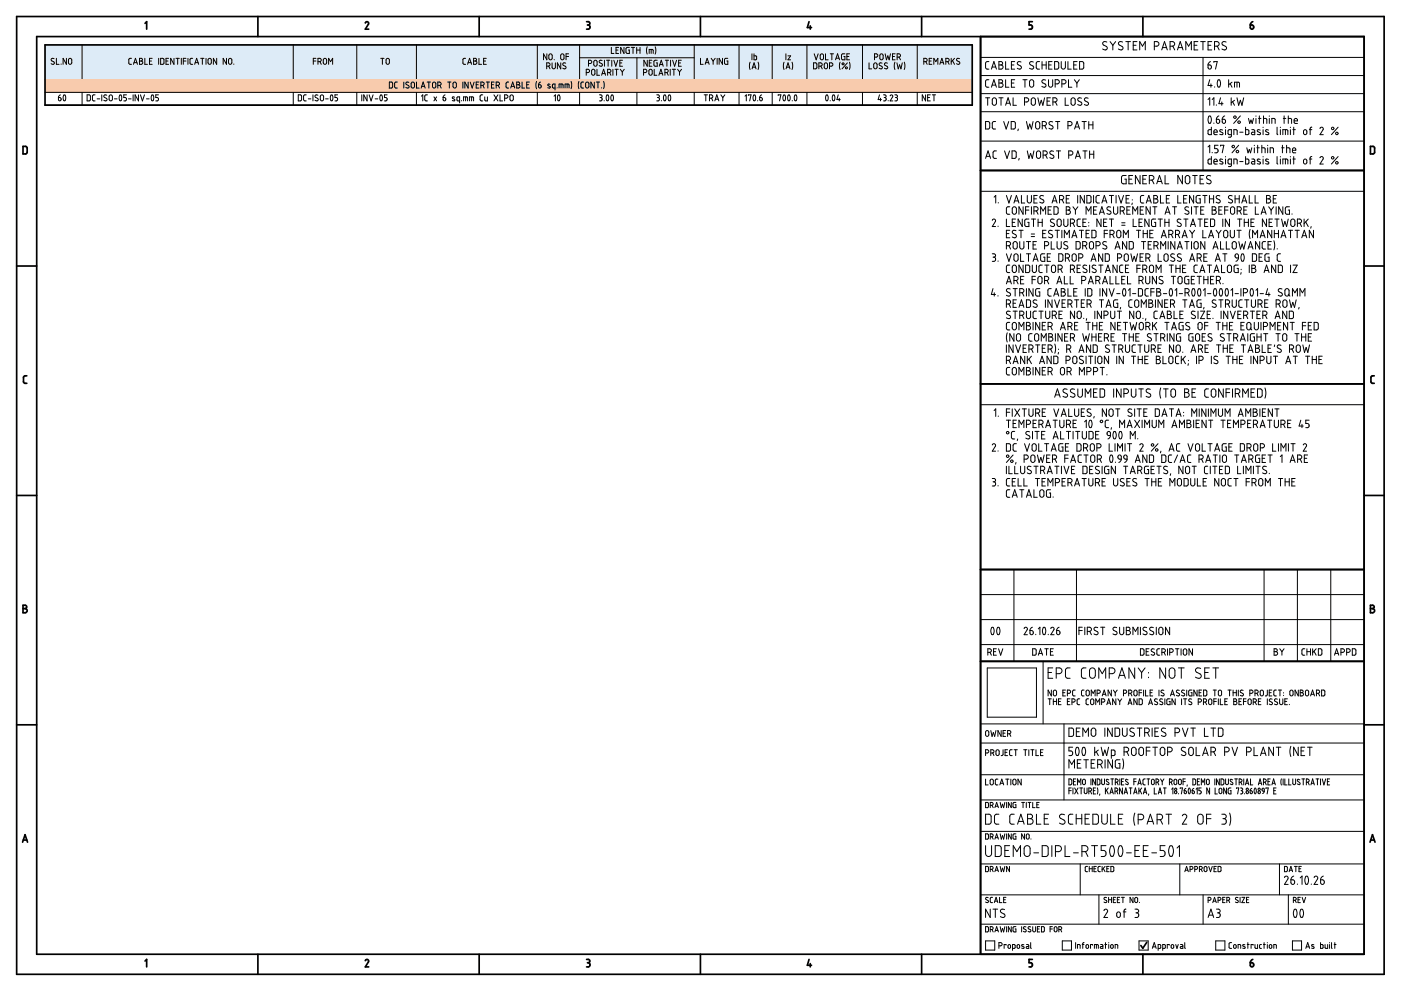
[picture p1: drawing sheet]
<svg xmlns="http://www.w3.org/2000/svg" width="420mm" height="297mm" viewBox="0 0 420 297" stroke-linecap="round" stroke-linejoin="round" font-family="sans-serif">
<g fill="none" stroke="#000" stroke-width=".51">
<path d="M5 5h410.1v287h-410.1zM11 11h398.1v275h-398.1zM13.5 13.5h278.1v18h-278.1zM43.5 7l.5-.5v2.2M77.3 5v6M109.6 6.9a.51 .51 0 0 1 .6-.4 .51 .51 0 0 1 .3 .7l-.9 1.5h1M143.7 5v6M175.9 6.5h.5a.5 .5 0 0 1 .5 .5 .5 .5 0 0 1-.5 .5M176.2 7.5h.2M176.4 7.5l.4 .2v.8l-.9 .2M210.1 5v6M242.6 6.5l-.5 1.8h1.3"/>
<path d="M243 7.7v1M276.4 5v6M294.1 11v275M309.6 6.5h-1v1l.8 .1 .2 .4M309.6 8v.3M309.6 8.2l-.2 .5h-.8M342.8 5v6M375 7.5h.5a.58 .58 0 0 1 .6 .5 .58 .58 0 0 1-.5 .6 .58 .58 0 0 1-.6-.4zM375.7 6.5l-.5 .4-.2 .6M6.9 43.9h.8l.4 .2 .1 1.5-.3 .5h-1zM294.1 51.1h115M412.2 44.4v1.2"/>
<path d="M412.2 44.4l-.2-.4-1-.1v2.2h1l.2-.5M5 79.7h6M409.1 79.7h6M7.5 114.9h.5M7.5 112.6h.5M7.5 112.6l-.5 .5 .1 1.6 .4 .2M294.1 115.1h115M411.6 114.9h.5M411.6 112.6h.5M411.6 112.6l-.5 .5 .1 1.6 .4 .2M5 148.5h6M409.1 148.5h6"/>
<path d="M294.1 170.7h115M6.9 182.4h.6M7.5 181.4a.5 .5 0 0 1 .5 .5 .5 .5 0 0 1-.5 .5 .63 .63 0 0 1 .7 .6 .63 .63 0 0 1-.7 .7M7.5 181.4h-.6v2.3h.6M294.1 198.2h115M411 181.4h.6a.5 .5 0 0 1 .5 .5 .5 .5 0 0 1-.5 .5 .62 .62 0 0 1 .6 .6 .62 .62 0 0 1-.6 .7h-.6zM411 182.4h.6M5 217.3h6M409.1 217.3h6M6.8 252.4l.7-2.2 .8 2.2M7 251.8h1.1M410.9 252.4l.7-2.2 .8 2.2"/>
<path d="M411.1 251.8h1.1M43.5 288.1l.5-.5v2.2M77.3 286v6M109.6 288a.51 .51 0 0 1 .6-.4 .51 .51 0 0 1 .3 .7M110.5 288.3l-.9 1.5h1M143.7 286v6M175.9 287.6h.5a.5 .5 0 0 1 .5 .5 .5 .5 0 0 1-.5 .5M175.9 289.8h.5M176.2 288.6h.2M176.4 288.6a.57 .57 0 0 1 .5 .7l-.5 .5M210.1 286v6M242.6 287.6l-.5 1.7h1.3"/>
<path d="M243 288.8v1M276.4 286v6M308.6 289.8h.5M309.6 287.6h-1v1h.8l.2 .5M309.6 289.1v.2M309.6 289.3l-.5 .5M342.8 286v6M343.9 282.4l-1.2 1.8-.6-.8M375 288.6h.5a.58 .58 0 0 1 .6 .4 .58 .58 0 0 1-.5 .7 .58 .58 0 0 1-.6-.4zM375.7 287.6l-.5 .3-.2 .7"/>
</g>
<g fill="none" stroke="#000" stroke-width=".3">
<path d="M16.2 17.6a.48 .48 0 0 0-.7-.1 .48 .48 0 0 0 0 .7l.6 .3a.45 .45 0 0 1 .1 .7 .45 .45 0 0 1-.7 0l-.2-.1M16.9 17.5v1.8h.8M18.3 19.2v.1M19.9 17.5v1.8l-1-1.8v1.8M20.5 18.8a.5 .5 0 0 0 .5 .5 .5 .5 0 0 0 .5-.5M20.5 18.8v-.8a.5 .5 0 0 1 .5-.5 .5 .5 0 0 1 .5 .5v.8M24.6 13.5v10.4M39 17.5l-.4 .4 .1 1.2 .3 .2M39 19.3h.4M39 17.5h.4M40 19.3l.6-1.8 .6 1.8M40.2 18.8h.9"/>
<path d="M41.8 17.5l.9 .2v.4l-.4 .2a.5 .5 0 0 1 .5 .5 .5 .5 0 0 1-.5 .5h-.5zM41.8 18.3h.5M43.4 17.5v1.8h.8M44.8 18.3h.6M45.6 17.5h-.8v1.8h.8M47.6 17.5v1.8M48.8 17.5h-.6v1.8h.6M48.8 17.5l.4 .4-.1 1.2-.3 .2M49.8 18.3h.6M50.6 17.5h-.8v1.8h.8M52.2 17.5v1.8l-1-1.8v1.8M52.8 17.5h1"/>
<path d="M53.3 17.5v1.8M54.4 17.5v1.8M55 18.3h.8M55.8 17.5h-.8v1.8M56.4 17.5v1.8M57.8 17.5h-.6l-.2 .4v1.2l.8 .2M58.4 19.3l.6-1.8 .6 1.8M58.5 18.8h.9M60.2 17.5h1M60.7 17.5v1.8M61.8 17.5v1.8M62.4 18.8v-.8a.5 .5 0 0 1 .5-.5 .5 .5 0 0 1 .5 .5v.8"/>
<path d="M62.4 18.8a.5 .5 0 0 0 .5 .5 .5 .5 0 0 0 .5-.5M65 17.5v1.8l-1-1.8v1.8M67.9 17.5v1.8l-1-1.8v1.8M68.5 18.8a.5 .5 0 0 0 .5 .5 .5 .5 0 0 0 .5-.5M68.5 18.8v-.8a.5 .5 0 0 1 .5-.5 .5 .5 0 0 1 .5 .5v.8M70.1 19.2v.1M87.9 13.5v10.4M94 18.3h.7M94.7 17.5h-.7v1.8M95.4 18.5h.4M95.9 18.5a.5 .5 0 0 0 .5-.5 .5 .5 0 0 0-.5-.5h-.5v1.8M95.9 18.5l.5 .8"/>
<path d="M97 18.8a.5 .5 0 0 0 .5 .5 .5 .5 0 0 0 .5-.5M98 18a.5 .5 0 0 0-.5-.5 .5 .5 0 0 0-.5 .5l-.1 .8M98 18v.8M98.6 19.3v-1.8l.5 1 .7-1v1.8M107 13.5v10.4M114.2 17.5h1M114.7 17.5v1.8M115.8 18.8a.5 .5 0 0 0 .5 .5 .5 .5 0 0 0 .5-.5M115.8 18.8v-.8a.5 .5 0 0 1 .5-.5 .5 .5 0 0 1 .5 .5v.8M124.9 13.5v10.4M139.6 17.5h-.6l-.2 .4 .1 1.2 .7 .2M140.2 19.3l.6-1.8 .6 1.8"/>
<path d="M140.4 18.8h.9M142 17.5l.9 .2v.4l-.4 .2a.5 .5 0 0 1 .5 .5 .5 .5 0 0 1-.5 .5h-.5zM142 18.3h.5M143.6 17.5v1.8h.8M145 18.3h.6M145.8 17.5h-.8v1.8h.8M161.1 13.5v10.4M164 19.8h.5a.5 .5 0 0 0 .5-.5 .5 .5 0 0 0-.5-.5h-.5v1.8M164 16.1v1.8l-1-1.8v1.8M164.5 19.8l.5 .8M164.7 16.4a.51 .51 0 0 1 .5-.2 .51 .51 0 0 1 .4 .4v.8a.5 .5 0 0 1-.5 .5 .5 .5 0 0 1-.5-.5zM165.6 18.8v1.3"/>
<path d="M166.2 17.8v.1M166.6 18.8v1.3M168.2 18.8v1.8l-1-1.8v1.8M168.2 16.4a.5 .5 0 0 1 .6-.2 .5 .5 0 0 1 .3 .4l.1 .8a.5 .5 0 0 1-.6 .5 .5 .5 0 0 1-.5-.5zM169.7 18.9a.48 .48 0 0 0-.7 0 .48 .48 0 0 0 0 .7l.5 .3a.45 .45 0 0 1 .1 .7 .45 .45 0 0 1-.7-.1l-.1-.1M169.8 16.9h.7M170.5 16.1h-.7v1.8M173.8 17.3h34.4M173.8 13.5v10.4M176.5 19l.5 .1a.5 .5 0 0 0 .5-.5 .5 .5 0 0 0-.5-.5h-.5v1.8M178.1 18.6v.8a.5 .5 0 0 0 .5 .5 .5 .5 0 0 0 .5-.5M178.1 18.6a.5 .5 0 0 1 .5-.5 .5 .5 0 0 1 .5 .5"/>
<path d="M179.1 18.6v.7M180.6 18.2a.48 .48 0 0 0-.7-.1 .48 .48 0 0 0 0 .7l.6 .3a.45 .45 0 0 1 0 .7 .45 .45 0 0 1-.6 0l-.2-.1M181.3 18.1v1.8M181.9 18.1h1M182.4 18.1v1.8M183.3 14.2v1.8h.8M183.5 18.1v1.8M184.1 18.1l.6 1.8 .6-1.8M184.7 15h.6M185.5 14.2h-.8v1.8h.8M185.9 18.9h.6M186.7 18.1h-.8v1.8h.8"/>
<path d="M187.1 14.2v1.8l-1-1.8v1.8M188.1 14.2h.6M188.1 14.2l-.4 .4 .2 1.4h.8v-1h-.3M189.3 14.2h1M189.8 14.2v1.8M190.9 15h1M190.9 14.2v1.8M191 17.3v6.6M191.9 14.2v1.8M194.1 14l-.2 1.1 .2 1.1M194.1 18.1v1.8l-1-1.8v1.8M194.7 16v-1.2h.9l.3 .3v.9"/>
<path d="M194.7 18.9h.6M195.3 14.8v1.2M195.5 18.1h-.8v1.8h.8M196.5 14l.2 1.1-.2 1.1M197.1 18.1l-.9 .2-.1 1.2 .2 .3 .8 .1v-1h-.3M197.7 19.9l.6-1.8 .6 1.8M197.9 19.3h.9M199.5 18.1h1M200 18.1v1.8M201.1 18.1v1.8M201.7 18.1l.6 1.8 .6-1.8M203.5 18.9h.6"/>
<path d="M204.3 18.1h-.8v1.8h.8M208.2 13.5v10.4M210.1 17.5v1.8h.8M211.5 19.3l.6-1.8 .6 1.8M211.6 18.8h.9M213.3 17.5l.6 .8M213.9 18.3v1M214.5 17.5l-.6 .8M215.1 17.5v1.8M216.7 17.5v1.8l-1-1.8v1.8M218.3 17.5l-1 .2v1.2l.2 .3 .8 .1v-1h-.3M221.6 13.5v10.4"/>
<path d="M224.9 18.6l-.2 1.1 .2 1.1M225.5 16.1v1.8M226.1 16.1v1.8h.5M226.1 16.7h.5M226.6 16.7l.3 .3M226.9 17v.6M226.9 17.6l-.3 .3M227.3 18.6l.2 1.1-.2 1.1M231.6 13.5v10.4M235.1 18.6l-.2 1.1 .2 1.1M235.7 16.1v1.8M236.3 16.7h.8l-.8 1.2h.8"/>
<path d="M237.5 18.6l.2 1.1-.2 1.1M242 13.5v10.4M244 18.8l.9 .2 .1 1.2-.2 .4h-.8zM244.2 16.1l.6 1.8 .6-1.8M245.6 19.8h.5a.5 .5 0 0 0 .5-.5 .5 .5 0 0 0-.5-.5h-.5v1.8M246.2 19.8l.4 .8M246.2 16.2a.5 .5 0 0 1 .8 .4v.8a.5 .5 0 0 1-.5 .5 .5 .5 0 0 1-.5-.5v-.8zM247.6 16.1v1.8h.8M248.8 19.8h.5a.5 .5 0 0 0 .5-.5 .5 .5 0 0 0-.5-.5h-.5v1.8M249 16.1h1M249.5 16.1v1.8M250.6 17.9l.6-1.8 .6 1.8"/>
<path d="M250.7 17.4h.9M251.9 18.6l-.2 1.1 .2 1.1M252.4 16.5l.2 1.4h.8v-1h-.3M253.4 16.1l-.8 .1-.2 .3M254 16.9h.6M254.1 18.8l-1.6 1.8M254.7 18.6l.2 1.1-.2 1.1M254.8 16.1h-.8v1.8h.8M258.7 13.5v10.4M260.6 18.8v1.8h.8M262.3 17.1h.5M262.8 17.1a.5 .5 0 0 0 .5-.5 .5 .5 0 0 0-.5-.5h-.5v1.8"/>
<path d="M263.9 16.4a.5 .5 0 0 1 .6-.2 .5 .5 0 0 1 .4 .4v.8a.5 .5 0 0 1-.5 .5 .5 .5 0 0 1-.5-.5zM264.5 18.9a.48 .48 0 0 0-.7 0 .48 .48 0 0 0 0 .7l.6 .3a.45 .45 0 0 1 .1 .7 .45 .45 0 0 1-.7-.1l-.2-.1M265.5 16.1l.4 1.8 .4-1.2 .4 1.2 .4-1.8M266.1 18.9a.48 .48 0 0 0-.7 0 .48 .48 0 0 0 .1 .7l.5 .3a.45 .45 0 0 1 .1 .7 .45 .45 0 0 1-.7-.1l-.2-.1M267.7 16.9h.6M268.4 18.6l-.2 1.1 .2 1.1M268.5 16.1h-.8v1.8h.8M269 18.8l.4 1.8 .4-1.2 .4 1.2 .4-1.8M269 17.1h.6M269.6 17.1a.5 .5 0 0 0 .5-.5 .5 .5 0 0 0-.5-.5h-.6v1.8M269.6 17.1l.5 .8M271.2 18.6l.2 1.1-.2 1.1"/>
<path d="M275.1 13.5v10.4M277.1 18.5h.5M277.6 18.5a.5 .5 0 0 0 .5-.5 .5 .5 0 0 0-.5-.5h-.5v1.8M277.6 18.5l.5 .8M278.7 18.3h.6M279.5 17.5h-.8v1.8h.8M280.1 19.3v-1.8l.5 1 .7-1v1.8M281.9 19.3l.6-1.8 .6 1.8M282 18.8h.9M283.7 18.5h.5M284.2 18.5a.5 .5 0 0 0 .5-.5 .5 .5 0 0 0-.5-.5h-.5v1.8M284.2 18.5l.4 .8"/>
<path d="M285.3 17.5v1.8M285.6 18.2l.7 1.1M286.3 17.5l-1 1.1M287.6 18.5a.45 .45 0 0 1 .1 .7 .45 .45 0 0 1-.7 0l-.1-.1M287.8 17.6a.48 .48 0 0 0-.7-.1 .48 .48 0 0 0 0 .7l.5 .3M294.1 17.2h115M296.6 18.5h-.8l-.2 .5v1.5l1 .2M299.6 18.5h.6a.5 .5 0 0 1 .5 .5 .5 .5 0 0 1-.5 .5 .63 .63 0 0 1 .6 .6 .63 .63 0 0 1-.6 .6h-.6zM299.6 19.5h.6M301.6 18.5v2.2h1M303.3 19.5h.8M304.3 18.5h-1v2.2h1"/>
<path d="M306.2 18.6a.59 .59 0 0 0-.9-.1 .59 .59 0 0 0 .1 .9l.7 .4a.57 .57 0 0 1 .1 .8 .57 .57 0 0 1-.9 0l-.2-.1M309.9 18.6a.59 .59 0 0 0-.9-.1 .59 .59 0 0 0 0 .9l.7 .4a.57 .57 0 0 1 .1 .8 .57 .57 0 0 1-.8 0l-.2-.1M311.3 18.5h.5M311.3 18.5l-.5 .5v1.5l.5 .2M312.5 19.5h1.3M312.5 18.5v2.2M313.8 18.5v2.2M314.5 19.5h.8M315.5 18.5h-1v2.2h1M316.3 18.5h.7l.4 .2 .1 1.5-.2 .4-1 .1zM318.3 18.5v1.6a.63 .63 0 0 0 .6 .6 .63 .63 0 0 0 .6-.6v-1.6M320.3 18.5v2.2h1"/>
<path d="M322 19.5h.8M323 18.5h-1v2.2h1M323.8 18.5h.7l.4 .2 .1 1.5-.2 .4-1 .1zM331.8 13.9a.63 .63 0 0 1 .1 1 .63 .63 0 0 1-1-.1l-.2-.1M331.9 12.6a.66 .66 0 0 0-.9-.1 .66 .66 0 0 0 0 1l.8 .4M332.9 12.5l.8 1.1M333.7 13.6v1.4M334.6 12.5l-.9 1.1M336.5 13.9a.63 .63 0 0 1 .1 1 .63 .63 0 0 1-.9-.1l-.3-.1M336.7 12.6a.66 .66 0 0 0-1-.1 .66 .66 0 0 0 0 1l.8 .4M337.6 12.5h1.4M338.3 12.5v2.5"/>
<path d="M339.9 13.6h.8M341 12.5h-1.1v2.5h1.1M341.8 15v-2.5l.8 1.3 .9-1.3v2.5M346.2 13.8l.7 .1a.69 .69 0 0 0 .7-.7 .69 .69 0 0 0-.7-.7h-.7v2.5M348.4 15l.8-2.5 .9 2.5M348.6 14.3h1.2M350.9 13.8l.7 .1a.69 .69 0 0 0 .7-.7 .69 .69 0 0 0-.7-.7h-.7v2.5M351.7 13.8l.6 1.2M353.1 15l.8-2.5 .9 2.5M353.4 14.3h1.2M355.6 15v-2.5l.9 1.3 .8-1.3v2.5M358.1 13.6h.9"/>
<path d="M359.2 12.5h-1.1v2.5h1.1M360.1 12.5h1.4M360.8 12.5v2.5M360.8 17.2v33.9M362.3 19.5h.5a.58 .58 0 0 1 .6 .4 .58 .58 0 0 1-.4 .7 .58 .58 0 0 1-.7-.4zM362.3 13.6h.8M363 18.5l-.5 .3-.2 .7M363.4 12.5h-1.1v2.5h1.1M364 18.7v-.2h1l-.5 2.2M364.2 13.8l.7 .1a.69 .69 0 0 0 .7-.7 .69 .69 0 0 0-.7-.7h-.7v2.5M365.1 13.8l.5 1.2M367.5 13.9a.63 .63 0 0 1 .2 1 .63 .63 0 0 1-1-.1l-.2-.1"/>
<path d="M367.7 12.6a.66 .66 0 0 0-1-.1 .66 .66 0 0 0 .1 1l.7 .4M13.5 23.9h278.1M13.5 27.7h278.1M13.5 31.5h278.1M17.5 29.2h.4a.46 .46 0 0 1 .5 .4 .46 .46 0 0 1-.3 .5 .46 .46 0 0 1-.6-.3zM18.1 28.4l-.4 .3-.2 .5M19.1 28.5h.1a1 1 0 0 1 0 1.7l-.3-.9zM24.6 27.7v3.8M26.1 28.4l1 .2v1.2l-.2 .4h-.8zM28.5 28.4l-.6 .1-.2 .3 .1 1.2 .7 .2M29.1 29.6h.8M30.5 28.4v1.8"/>
<path d="M31.9 29.5a.45 .45 0 0 1 .1 .7 .45 .45 0 0 1-.7-.1l-.2-.1M32 28.5a.48 .48 0 0 0-.7 0 .48 .48 0 0 0 0 .7l.6 .3M32.8 28.7a.5 .5 0 0 1 .5-.2 .5 .5 0 0 1 .4 .4v.8a.5 .5 0 0 1-.5 .5 .5 .5 0 0 1-.5-.5zM34.3 29.6h.8M35.9 28.5h.1a1 1 0 0 1 0 1.7l-.3-.9zM37.1 30.2h.4M37.5 29.2l.4 .2v.4l-.4 .4M37.9 28.4h-.8v.8h.4M38.5 29.6h.8M39.9 28.4v1.8M41.5 28.4v1.8l-1-1.8v1.8M42.1 28.4l.6 1.8 .6-1.8"/>
<path d="M43.9 29.6h.8M45.5 28.5h.1a1 1 0 0 1 0 1.7l-.3-.9zM46.7 30.2h.4M47.1 29.2l.4 .4v.4l-.4 .2M47.5 28.4h-.8v.8h.4M87.9 27.7v3.8M89.5 28.4l.9 .2v1.2l-.2 .4h-.7zM91.8 28.4l-.6 .1-.2 .3 .1 1.2 .7 .2M92.5 29.6h.7M93.9 28.4v1.8M95.3 28.5a.48 .48 0 0 0-.7 0 .48 .48 0 0 0 .1 .7l.5 .3a.45 .45 0 0 1 .1 .7 .45 .45 0 0 1-.7-.1l-.2-.1M96.1 28.7a.5 .5 0 0 1 .6-.2 .5 .5 0 0 1 .3 .4v.8a.5 .5 0 0 1-.5 .5 .5 .5 0 0 1-.5-.5z"/>
<path d="M97.6 29.6h.8M99.2 28.5h.1a1 1 0 0 1 0 1.7l-.3-.9zM101.2 28.4h-.7v.8l.6 .1 .1 .3-.1 .6h-.6M107 27.7v3.8M108.5 28.4v1.8M110.1 28.4v1.8l-1-1.8v1.8M110.7 28.4l.6 1.8 .6-1.8M112.5 29.6h.8M114.1 28.5h.1a1 1 0 0 1 0 1.7l-.3-.9zM116.1 29.8l-.2 .4h-.6M116.1 28.4h-.8v.8l.6 .1 .2 .3M116.1 29.6v.2"/>
<path d="M116.8 24.6l.9 .2 .1 1.2-.2 .3-.8 .1zM118.3 25v1M118.4 26l.1 .3 .6 .1M119.1 24.6l-.6 .1-.1 .3M121.1 24.6v1.8M122.6 24.7a.48 .48 0 0 0-.7 0 .48 .48 0 0 0 0 .7l.6 .2a.45 .45 0 0 1 .1 .7 .45 .45 0 0 1-.7 0l-.2-.1M123.3 25.1v.8M123.3 25.1a.5 .5 0 0 1 .5-.5 .5 .5 0 0 1 .5 .5v.8a.5 .5 0 0 1-.5 .5 .5 .5 0 0 1-.5-.5M124.9 27.7v3.8M124.9 24.6v1.8h.8M126.3 26.4l.6-1.8 .6 1.8M126.4 28.8l.4-.4v1.8"/>
<path d="M126.5 25.9h.8M128.1 24.6h1M128.2 28.4l-.6 .1-.2 .3v1.2l.8 .2M128.6 24.6v1.8M129.8 24.8a.5 .5 0 0 1 .5-.2 .5 .5 0 0 1 .4 .5v.8a.5 .5 0 0 1-.5 .5 .5 .5 0 0 1-.5-.5zM130.1 29l.8 1.2M130.9 29l-.8 1.2M131.3 25.6h.5a.5 .5 0 0 0 .5-.5 .5 .5 0 0 0-.5-.5h-.5v1.8M131.9 25.6l.4 .8M132.9 29.2h.4a.46 .46 0 0 1 .5 .4 .46 .46 0 0 1-.4 .5 .46 .46 0 0 1-.5-.3zM133.5 28.4l-.4 .3-.2 .5M134.3 24.6h1"/>
<path d="M134.7 24.6v1.8M135.9 24.8a.51 .51 0 0 1 .6-.2 .51 .51 0 0 1 .4 .5v.8a.5 .5 0 0 1-.5 .5 .5 .5 0 0 1-.5-.5zM136.3 29.1a.34 .34 0 0 0-.4-.1 .34 .34 0 0 0-.1 .5l.6 .4a.43 .43 0 0 1-.3 .4 .43 .43 0 0 1-.5-.2M137.8 30.2l-.7-.1 .1-1 .6-.1v1.8M138.4 30.1v.1M138.8 24.6v1.8M139 30.2v-1.2h.9l.3 .3v.9M139.6 29v1.2M140.4 24.6v1.8l-1-1.8v1.8M140.8 30.2v-1.2h.9l.3 .3v.9M141 24.6l.6 1.8 .6-1.8M141.4 29v1.2"/>
<path d="M142.8 25.4h.6M143.6 24.6h-.8v1.8h.8M144.2 25.6h.5a.5 .5 0 0 0 .5-.5 .5 .5 0 0 0-.5-.5h-.5v1.8M144.8 28.4l-.6 .1-.2 .3v1.2l.8 .2M144.8 25.6l.4 .8M145.4 29v1.1l.8 .1v-1.2M145.8 24.6h1M146.3 24.6v1.8M147.4 25.4h.6M148.1 28.4l1.2 1.8M148.2 24.6h-.8v1.8h.8M148.8 25.6h.5a.5 .5 0 0 0 .5-.5 .5 .5 0 0 0-.5-.5h-.5v1.8"/>
<path d="M149.3 28.4l-1.2 1.8M149.4 25.6l.4 .8M149.9 28.4v1.8h.8M151.3 29.4h.5a.5 .5 0 0 0 .5-.5 .5 .5 0 0 0-.5-.5h-.5v1.8M152.2 24.6l-.4 .4v1.2l.4 .2M152.2 26.4h.4M152.2 24.6h.4M153 28.7a.51 .51 0 0 1 .6-.2 .51 .51 0 0 1 .3 .4v.8a.5 .5 0 0 1-.5 .5 .5 .5 0 0 1-.5-.5zM153.2 26.4l.6-1.8 .6 1.8M153.3 25.9h.9M155 24.6l.8 .2v.4l-.3 .2a.5 .5 0 0 1 .5 .5 .5 .5 0 0 1-.5 .5h-.5zM155 25.4h.5"/>
<path d="M156.6 24.6v1.8h.8M158 25.4h.6M158.8 24.6h-.8v1.8h.8M160.9 24.4l-.2 1.1 .2 1.1M161.1 27.7v3.8M161.5 25.4h.4M161.9 25.4a.46 .46 0 0 1 .5 .4 .46 .46 0 0 1-.3 .5 .46 .46 0 0 1-.6-.3v-.6M162.1 24.6l-.4 .3-.2 .5M165 25.3a.34 .34 0 0 0-.5-.1 .34 .34 0 0 0-.1 .5l.6 .3a.43 .43 0 0 1-.3 .4 .43 .43 0 0 1-.4-.1M165.6 20.1a.5 .5 0 0 0 .5 .5 .5 .5 0 0 0 .5-.5M166.2 28.8l.4-.4v1.8M166.5 26.4l-.8-.2 .1-1h.7v1.8"/>
<path d="M167.1 26.3v.1M167.4 28.5a1 1 0 0 1 0 1.7l-.2-.9zM167.7 26.4v-1.2l1.1 .1 .1 1.1M168.3 25.2v1.2M169.5 26.4v-1.2l1.1 .1 .1 1.1M170.1 25.2v1.2M171.3 24.4l.2 1.1-.2 1.1M173.6 24.4l-.2 1.1 .2 1.1M173.8 27.7v3.8M175 24.6l-.6 .1-.2 .3 .1 1.2 .7 .2M175.8 21.8h.5a.5 .5 0 0 0 .5-.5 .5 .5 0 0 0-.5-.5h-.5v1.8M175.9 24.7a.5 .5 0 0 1 .7 .4v.8a.5 .5 0 0 1-.5 .5 .5 .5 0 0 1-.5-.5v-.8z"/>
<path d="M177.7 20.8a.5 .5 0 0 1 .7 .5v.8a.5 .5 0 0 1-.5 .5 .5 .5 0 0 1-.5-.5v-.8zM178.2 24.6v1.8l-1-1.8v1.8M178.8 24.6h1M179 20.8v1.8h.8M179.3 24.6v1.8M179.8 28.4l.7 .2v.4l-.3 .2M180 29.2h.2M180.2 29.2l.4 .4M180.4 22.6l.6-1.8 .6 1.8M180.4 26.3v.1M180.6 29.6v.2M180.6 29.8l-.2 .4h-.6"/>
<path d="M180.6 22.1h.9M181 24.4l.2 1.1-.2 1.1M181.2 30.1v.1M182 28.5h.1a1 1 0 0 1 0 1.7l-.3-.9zM182.2 21.8h.5a.5 .5 0 0 0 .5-.5 .5 .5 0 0 0-.5-.5h-.5v1.8M182.8 21.7l.4 .9M183.4 28.5h.1a1 1 0 0 1 0 1.7l-.3-.9zM183.8 20.8v1.8M184.4 20.8h1M184.9 20.8v1.8M186 20.8l.6 .7M186.6 21.5v1.1"/>
<path d="M187.2 20.8l-.6 .7M191 27.7v3.8M193 21.8h.5a.5 .5 0 0 0 .5-.5 .5 .5 0 0 0-.5-.5h-.5v1.8M194.8 20.8a.5 .5 0 0 1 .8 .5v.8a.5 .5 0 0 1-.5 .5 .5 .5 0 0 1-.5-.5v-.8zM196.2 20.8v1.8h.8M197 28.4l.7 .2v.4l-.3 .2M197.2 29.2h.2M197.4 29.2l.3 .2v.6l-.7 .2M197.6 22.6l.6-1.8 .6 1.8M197.8 22.1h.8M198.4 30.1v.1M199.2 28.5a1 1 0 0 1 0 1.7l-.2-.9z"/>
<path d="M199.4 21.8h.5a.5 .5 0 0 0 .5-.5 .5 .5 0 0 0-.5-.5h-.5v1.8M200 21.7l.4 .9M200.6 28.5a1 1 0 0 1 0 1.7l-.2-.9zM201 20.8v1.8M201.6 20.8h1M202.1 20.8v1.8M203.2 20.8l.6 .7M203.8 21.5v1.1M204.4 20.8l-.6 .7M208.2 27.7v3.8M211.2 28.4h1M211.7 28.4v1.8"/>
<path d="M212.8 29.4h.5a.5 .5 0 0 0 .5-.5 .5 .5 0 0 0-.5-.5h-.5v1.8M213.4 29.4l.4 .8M214.4 30.2l.6-1.8 .6 1.8M214.5 29.7h.9M216.2 28.4l.6 .8M216.8 29.2v1M217.4 28.4l-.6 .8M221.6 27.7v3.8M223.4 28.8l.4-.4v1.8M224.4 28.6v-.2h.8l-.4 1.8M225.6 20.6l.5-1.8 .6 1.8M225.7 20.1h.9"/>
<path d="M226 28.5h.1a1 1 0 0 1 0 1.7l-.3-.9zM227.2 30.1v.1M227.8 29.2h.4a.46 .46 0 0 1 .5 .4 .46 .46 0 0 1-.3 .5 .46 .46 0 0 1-.6-.3zM228.4 28.4l-.4 .3-.2 .5M231.6 27.7v3.8M233.4 28.6v-.2h.8l-.4 1.8M235 28.5h.1a1 1 0 0 1 0 1.7l-.3-.9zM235.7 20.6l.6-1.8 .6 1.8M235.9 20.1h.9M236.4 28.5h.1a1 1 0 0 1 0 1.7l-.3-.9zM237.6 30.1v.1M238.4 28.5h.1a1 1 0 0 1 0 1.7l-.3-.9z"/>
<path d="M242 27.7v3.8M247.2 20.1a.5 .5 0 0 0 .5 .5 .5 .5 0 0 0 .5-.5M247.2 20.1v-.8a.5 .5 0 0 1 .5-.5 .5 .5 0 0 1 .5 .5v.8M247.8 28.5h.1a1 1 0 0 1 0 1.7l-.3-.9zM249 30.1v.1M249.8 28.5h.1a1 1 0 0 1 0 1.7l-.3-.9zM251.4 28.4l-.4 1.4h1M251.7 29.4v.8M258.7 27.7v3.8M262 20.1v-.8a.5 .5 0 0 1 .5-.5 .5 .5 0 0 1 .5 .5v.8M262 20.1a.5 .5 0 0 0 .5 .5 .5 .5 0 0 0 .5-.5M263.8 28.4l-.4 1.4h1"/>
<path d="M264.1 29.4v.8M265 28.4l.7 .2v.4l-.3 .2M265.2 29.2h.1M265.4 29.2l.4 .4M265.7 29.6v.2M265.8 29.8l-.2 .4h-.6M266.4 30.1v.1M267 28.7a.41 .41 0 0 1 .5-.2 .41 .41 0 0 1 .2 .5M267.7 29l-.7 1.2h.8M268.4 28.4l.7 .2v.4l-.3 .2M268.6 29.2h.2M268.8 29.2l.3 .2v.6l-.7 .2"/>
<path d="M275.1 27.7v3.8M277.6 28.4v1.8l-1-1.8v1.8M278.2 29.2h.6M279 28.4h-.8v1.8h.8M279.6 28.4h1M280.1 28.4v1.8M294.1 22.6h115M294.1 28.1h115M294.1 33.5h115M295.6 36.4h.7l.5 .3v1.5l-.2 .4-1 .1zM295.6 29.3h1.2M296.2 29.3v2.3"/>
<path d="M296.6 23.9l-.8 .1-.2 .4v1.5l1 .2M297.3 20.7l.8-2.2 .7 2.2M297.3 26.1l.8-2.2 .7 2.2M297.5 20.1h1.1M297.5 25.5h1.1M297.8 29.5l.4-.2 .4 .2 .2 1.4a.63 .63 0 0 1-.6 .7 .63 .63 0 0 1-.6-.7zM298.6 36.4l-.8 .1-.2 .4v1.5l1 .3M299.6 23.9h.6a.5 .5 0 0 1 .5 .5 .5 .5 0 0 1-.5 .5 .62 .62 0 0 1 .6 .6 .62 .62 0 0 1-.6 .6h-.6zM299.6 24.9h.6M299.6 29.3h1.2M300.2 29.3v2.3M301 36.4l.8 2.3 .7-2.3"/>
<path d="M301.6 23.9v2.2h1M301.6 31.6l.7-2.3 .8 2.3M301.8 30.9h1.1M303.3 24.9h.8M303.8 29.3v2.3h1M304.3 23.9h-1v2.2h1M304.5 36.9v1.3M304.5 36.9l-.2-.4-1-.1v2.3l1-.1 .2-.4M305.4 38.7l-.1 .5M306.8 23.9h1.2M307.3 30.6h.6a.63 .63 0 0 0 .6-.7 .63 .63 0 0 0-.6-.6h-.6v2.3M307.4 23.9v2.2"/>
<path d="M307.8 36.4l.5 2.3 .5-1.5 .5 1.5 .5-2.3M308.9 24.1l.5-.2 .4 .2 .2 1.4a.63 .63 0 0 1-.6 .6 .63 .63 0 0 1-.6-.6zM309.4 29.5l.5-.2 .4 .2 .2 1.4a.63 .63 0 0 1-.6 .7 .63 .63 0 0 1-.6-.7zM310.8 36.6l.4-.2 .4 .2 .2 1.5a.63 .63 0 0 1-.6 .6 .63 .63 0 0 1-.6-.6zM311.3 20.7h.5M311.3 29.3l.5 2.3 .5-1.5 .5 1.5 .5-2.3M312.6 37.7h.6a.63 .63 0 0 0 .6-.6 .63 .63 0 0 0-.6-.7h-.6v2.3M313.3 37.7l.5 1M313.4 25.2a.57 .57 0 0 1 .1 .8 .57 .57 0 0 1-.8 0l-.2-.1M313.6 24a.59 .59 0 0 0-.9 0 .59 .59 0 0 0 0 .8l.7 .4M314 30.3h.8M314.5 23.9v1.6a.63 .63 0 0 0 .6 .6 .63 .63 0 0 0 .6-.6v-1.6"/>
<path d="M315 29.3h-1v2.3h1M315.7 36.6a.59 .59 0 0 0-.9-.1 .59 .59 0 0 0 .1 .9l.7 .3a.57 .57 0 0 1 .1 .9 .57 .57 0 0 1-.9 0l-.2-.2M315.8 30.6h.6a.63 .63 0 0 0 .6-.7 .63 .63 0 0 0-.6-.6h-.6v2.3M316.4 25.1h.7a.63 .63 0 0 0 .6-.6 .63 .63 0 0 0-.6-.6h-.7v2.2M316.5 30.6l.5 1M316.6 36.4h1.2M317.2 36.4v2.3M318.5 25.1h.6a.63 .63 0 0 0 .6-.6 .63 .63 0 0 0-.6-.6h-.6v2.2M319.4 29.3v2.3h1M320.3 37.7h.6a.63 .63 0 0 0 .6-.6 .63 .63 0 0 0-.6-.7h-.6v2.3M320.4 23.9v2.2h1.1M321.4 29.5l.4-.2 .5 .2 .2 1.4a.63 .63 0 0 1-.7 .7 .63 .63 0 0 1-.6-.7z"/>
<path d="M322.2 23.9l.8 1M322.3 38.7l.7-2.3 .8 2.3M322.5 38.1h1.1M323 24.9v1.2M323.7 23.9l-.7 1M324.2 30.6a.57 .57 0 0 1 .1 .9 .57 .57 0 0 1-.9 0l-.2-.2M324.3 29.4a.59 .59 0 0 0-.8 0 .59 .59 0 0 0 0 .9l.7 .3M324.5 36.4h1.3M325.1 36.4v2.3M326.2 30.6a.57 .57 0 0 1 .1 .9 .57 .57 0 0 1-.9 0l-.2-.2M326.3 29.4a.59 .59 0 0 0-.8 0 .59 .59 0 0 0 0 .9l.7 .3M326.5 36.4v2.3"/>
<path d="M326.5 37.4h1.3M327.8 36.4v2.3M362.3 29.8l.5-.5v2.3M362.5 34.9l.1-.1a1.28 1.28 0 0 1 .5 1.8l-.2 .4a1.28 1.28 0 0 1-.5-1.9zM362.8 23.9l-.5 1.7h1.2M363.2 25.1v1M363.3 38.1v2.3l-.8-.1-.2-.3M363.3 38.9l-1 .2v.9M363.5 29.8l.5-.5v2.3M364 40l.2 .3 .8 .1M364 39.4a.53 .53 0 0 1 .7-.5 .53 .53 0 0 1 .3 .7h-1M364 36.9v.1"/>
<path d="M364 39.4v.6M364.3 26v.1M364.8 35.8l.5-.1a.58 .58 0 0 1 .6 .5 .58 .58 0 0 1-.4 .7 .58 .58 0 0 1-.7-.4zM364.8 31.4v.2M365.3 24l.1-.1a1.28 1.28 0 0 1 .5 1.9l-.2 .3a1.28 1.28 0 0 1-.5-1.9zM365.5 34.7l-.5 .4-.2 .6M366 29.3l-.5 1.8h1.3M366.4 30.6v1M366.5 35.8h.5M366.6 39.8l.1 .1a.54 .54 0 0 1-.3 .5 .54 .54 0 0 1-.6-.2M366.7 39a.42 .42 0 0 0-.6-.1 .42 .42 0 0 0-.1 .6l.6 .3M367 35.7a.58 .58 0 0 1 .7 .5 .58 .58 0 0 1-.5 .7 .58 .58 0 0 1-.7-.4v-.7"/>
<path d="M367.3 34.7l-.5 .4-.3 .6M367.5 38.1v.1M367.5 38.9v1.5M368.3 40l.2 .3 .8 .1M368.5 23.9v2.2M368.9 25.1l.6 1M369.2 29.3v2.3M369.5 24.6l-1 .8M369.7 30.5l.5 1.1M370.2 26.1v-1.5l1.3 .1 .2 1.4M370.2 30.1l-1 .7M371 24.6v1.5"/>
<path d="M371 29.3l.5 2.3 .5-1.5 .5 1.5 .5-2.3M371.8 39.6h1M372 34.7l-2 2.3M373.5 38.1v2.3l.9-.1 .1-.3M373.5 38.9l1 .2v.9M374.4 35.5l.4 1.5 .4-1 .3 1 .4-1.5M375.4 38.9h.7l.2 .3v1.2l-.8-.1-.2-.3 .2-.3 .8-.1M376.7 34.7v.2M376.7 35.5v1.5M377.4 35.5h.8M377.7 34.7v2.3M377.9 39.8l.1 .1a.54 .54 0 0 1-.4 .5 .54 .54 0 0 1-.6-.2"/>
<path d="M377.9 39a.42 .42 0 0 0-.6-.1 .42 .42 0 0 0-.1 .6l.7 .3M378.8 38.1v.1M378.8 38.9v1.5M378.9 35.5h.8l.2 .4M378.9 34.7v2.3M379.7 39.5l.7 .3M379.9 35.9v1.1M380.4 39.8l.1 .1a.54 .54 0 0 1-.4 .5 .54 .54 0 0 1-.6-.2M380.4 39a.42 .42 0 0 0-.6-.1 .42 .42 0 0 0-.1 .6M380.7 34.7v.2M380.7 35.5v1.5M382.4 35.9l-.2-.4h-.8v1.5"/>
<path d="M382.4 35.9v1.1M383 38.1v2l.2 .3M384 38.1v.1M384 38.9v1.5M384.9 35.5h.7M385.1 34.7v2.3M385.5 38.9v1.5M386.4 34.7v2.3M386.4 35.5h.6M387 35.5l.4 .4M387 38.1v.1M387 38.9v1.5"/>
<path d="M387.3 35.9v1.1M387.7 38.9h.8M388 38.1v2.3M388.1 36.6l.2 .3 .8 .1M388.1 36a.52 .52 0 0 1 .7-.5 .52 .52 0 0 1 .3 .7h-1M388.1 36v.6M391 39.1a.5 .5 0 0 1 .6-.2 .5 .5 0 0 1 .3 .5v.5a.5 .5 0 0 1-.5 .5 .5 .5 0 0 1-.5-.5zM392.7 38.9h.7M392.9 38.5v1.9M393.4 38.1l-.3 .1-.2 .3M395.9 38.5a.51 .51 0 0 1 .6-.3 .51 .51 0 0 1 .3 .7l-.9 1.5h1M401.3 38.1l-2 2.3"/>
<path d="M294.1 42.3h115M294.1 51.1h115M294.1 57.3h115M295.6 47.5l.7-2.3 .8 2.3M295.8 46.9h1.1M298.1 59.1l.5-.5v2.3M298.8 45.2l-.7 .1-.3 .4 .1 1.5 .9 .3M301.3 45.2l.7 2.3 .8-2.3M301.8 58.6l.8 2.3 .7-2.3M303.5 45.2h.8l.4 .3 .1 1.5-.3 .4-1 .1zM305.6 47.5l-.1 .5M306.3 58.6v2.3h1"/>
<path d="M308.1 58.6v1.6a.63 .63 0 0 0 .6 .6 .63 .63 0 0 0 .6-.6v-1.6M308.1 45.2l.5 2.3 .5-1.5 .5 1.5 .5-2.3M310.1 59.6h.7M311 45.4l.5-.2 .4 .2 .2 1.5a.63 .63 0 0 1-.6 .6 .63 .63 0 0 1-.7-.6zM311.1 58.6h-1v2.3h1M312.8 46.5h.7a.63 .63 0 0 0 .6-.6 .63 .63 0 0 0-.6-.7h-.7v2.3M313 58.7a.59 .59 0 0 0-.9 0 .59 .59 0 0 0 0 .8l.7 .4a.57 .57 0 0 1 .1 .9 .57 .57 0 0 1-.8-.1l-.3-.1M313.6 46.5l.5 1M316 45.4a.59 .59 0 0 0-.9-.1 .59 .59 0 0 0 0 .9l.7 .3a.57 .57 0 0 1 .1 .9 .57 .57 0 0 1-.8 0l-.3-.2M316.8 45.2h1.3M317.5 45.2v2.3M318.4 58.6h-.6v2.3"/>
<path d="M318.4 58.6a.63 .63 0 0 1 .6 .6 .63 .63 0 0 1-.6 .6l-.6 .1M318.5 59.8l.5 1.1M319.8 59.6h.7M320.5 46.5h.6a.63 .63 0 0 0 .7-.6 .63 .63 0 0 0-.7-.7h-.6v2.3M320.8 58.6h-1v2.3h1M322.5 47.5l.8-2.3 .7 2.3M322.7 46.9h1.1M323.2 58.6v2.3M324.8 45.2h1.2M325.2 58.6v2.3l-1.2-2.3v2.3M325.4 45.2v2.3M326.7 58.6h-.8v2.3l.8-.1 .4-.2 .1-1.5-.5-.5"/>
<path d="M326.8 45.2v2.3M326.8 46.2h1.2M328 58.6v2.3M328 45.2v2.3M329.2 58.6l-.5 .5v1.2l.3 .5 .7 .1M329.2 58.6h.5M332.7 58.6h1.2M333.3 58.6v2.3M334.7 58.6v2.3M335.4 58.6l.8 2.3 .8-2.3M337.3 53.7h.4v1.4l-1.1-.1-.3-.5M337.7 59.6h.8"/>
<path d="M337.7 52.6h-.8l-.5 .3-.1 1.6M338.6 53.7h.8M338.7 58.6h-1v2.3h1M339.6 59.9v.1M339.7 52.6h-1.1v2.5h1.1M341.9 52.6v2.5l-1.4-2.5v2.5M342.5 58.6h.5M342.5 58.6l-.5 .5v1.2l.3 .5 .7 .1M342.7 53.7h.9M343.9 52.6h-1.2v2.5h1.2M344.7 54h.7a.69 .69 0 0 0 .7-.7 .69 .69 0 0 0-.7-.7h-.7v2.5M345.5 54l.6 1.1"/>
<path d="M346 59.6h.6M346.6 58.6a.5 .5 0 0 1 .5 .5 .5 .5 0 0 1-.5 .5M346.6 58.6h-.6v2.3l.6-.1a.63 .63 0 0 0 .7-.6 .63 .63 0 0 0-.7-.6M346.9 55.1l.8-2.5 .9 2.5M347.1 54.4h1.2M348 58.6v2.3h1M349.4 52.6v2.5h1.1M349.8 59.6h.7M350.8 58.6h-1v2.3h1M353.2 58.6v2.3h1M354.6 52.6v2.5l-1.4-2.5v2.5M355 59.6h.7"/>
<path d="M355.6 52.8l.5-.2 .5 .2 .2 1.6a.69 .69 0 0 1-.7 .7 .69 .69 0 0 1-.7-.7zM356 58.6h-1v2.3h1M357.7 52.6h1.4M358 58.6v2.3l-1.3-2.3v2.3M358.4 52.6v2.5M359.2 58.6l-.5 .5v1.2l.3 .5 1 .1v-1.3h-.4M359.2 58.6h.8M359.9 53.7h.8M360.7 58.6h1.3M361 52.6h-1.1v2.5h1.1M361.3 58.6v2.3M362.3 44l.5-.5v2.3"/>
<path d="M362.7 58.6v2.3M362.7 59.6h1.3M363.1 52.7a.66 .66 0 0 0-1 0 .66 .66 0 0 0 0 1l.8 .3a.63 .63 0 0 1 .1 1 .63 .63 0 0 1-.9 0l-.3-.2M363.3 46.9v2.3l-.8-.1-.2-.3v-.9l1-.2M363.5 45.7v.1M364 58.6v2.3M364 48.8l.2 .3 .8 .1M364 48.2a.53 .53 0 0 1 .7-.5 .53 .53 0 0 1 .3 .7h-1M364 48.2v.6M365.3 43.5h-1v1.1l.5-.1a.64 .64 0 0 1 .5 .7 .64 .64 0 0 1-.5 .6h-.5M365.8 58.7a.6 .6 0 0 0-.8 0 .6 .6 0 0 0 0 .8l.7 .4a.57 .57 0 0 1 .1 .9 .57 .57 0 0 1-.9-.1l-.2-.1M366 43.8v-.3h1l-.5 2.3"/>
<path d="M366.7 47.8a.42 .42 0 0 0-.6-.1 .42 .42 0 0 0-.1 .6l.7 .4a.54 .54 0 0 1-.3 .5 .54 .54 0 0 1-.6-.2M367.5 46.9v.2M367.5 47.7v1.5M368.3 40v-.9l1-.2v1.8l-.4 .4M368.4 41.1h.5M369.3 49.2l-1-.2v-1l.2-.3h.8v1.8l-.2 .4h-.7M369.5 58.7a.59 .59 0 0 0-.8 0 .59 .59 0 0 0 0 .8l.7 .4a.57 .57 0 0 1 .1 .9 .57 .57 0 0 1-.9-.1l-.2-.1M370 40.4v-1.5l1 .2v1.3M370 49.2v-1.5l1 .2v1.3M370.4 59.6h1.2M370.4 58.6v2.3M371.5 43.5l-2 2.3"/>
<path d="M371.6 58.6v2.3M371.8 48.4h1M373.5 46.9v2.3l.9-.1 .1-.3v-.9l-1-.2M373.9 44.3l.4 1.5 .4-1 .3 1 .4-1.5M374.6 58.6v2.3h1M375.4 47.7h.7l.2 .3v1.2l-.8-.1-.2-.3 .2-.3 .8-.1M376.2 43.5v.2M376.2 44.3v1.5M376.4 58.6v2.3h1M376.9 44.3h.8M377.2 43.5v2.3M377.9 47.8a.42 .42 0 0 0-.6-.1 .42 .42 0 0 0-.1 .6l.8 .4a.54 .54 0 0 1-.4 .5 .54 .54 0 0 1-.6-.2"/>
<path d="M378.4 44.3h.6M378.4 43.5v2.3M378.8 46.9v.2M378.8 47.7v1.5M379 44.3l.4 .4v1.1M379.7 48.3l.8 .4a.54 .54 0 0 1-.4 .5 .54 .54 0 0 1-.6-.2M379.8 59.6h.7M380.2 43.5v.2M380.2 44.3v1.5M380.4 47.8a.42 .42 0 0 0-.6-.1 .42 .42 0 0 0-.1 .6M380.5 58.6a.5 .5 0 0 1 .5 .5 .5 .5 0 0 1-.5 .5M380.5 58.6h-.7v2.3l.7-.1a.63 .63 0 0 0 .6-.6 .63 .63 0 0 0-.6-.6"/>
<path d="M380.9 45.8v-1.5h.6l.4 .4v1.1M381.8 59.6h.8M382.8 58.6h-1v2.3h1M383 48.9l.2 .3M383 46.9v2M384 46.9v.2M384 47.7v1.5M384.4 44.3h.7M384.6 43.5v2.3M384.7 40.4v-1.5h1.3l.2 1.5M384.7 49.2v-1.5h1.3l.2 1.5M385.5 47.7v1.5"/>
<path d="M385.8 44.3l1 .2 .1 1.3M385.8 43.5v2.3M387 46.9v.2M387 47.7v1.5M387.6 45h1v-.2a.5 .5 0 0 0-.5-.5 .5 .5 0 0 0-.5 .5l.1 .8 .9 .2M387.7 47.7h.8M388 46.9v2.3M391 47.9a.5 .5 0 0 1 .6-.2 .5 .5 0 0 1 .3 .5v.5a.5 .5 0 0 1-.5 .5 .5 .5 0 0 1-.5-.5zM392.7 47.7h.7M393.4 46.9l-.3 .1-.2 .3v1.9M395.9 47.3a.51 .51 0 0 1 .6-.3 .51 .51 0 0 1 .3 .7l-.9 1.5h1M401.3 46.9l-2 2.3"/>
<path d="M297.6 66a.5 .5 0 0 1 .7-.3 .5 .5 0 0 1 .2 .7M297.6 76.1h.5a.5 .5 0 0 1 .5 .5 .5 .5 0 0 1-.5 .5M297.8 77.1h.3M298.1 77.1l.4 .2v.8l-.9 .2M298.5 66.4l-.9 1.5h1M299.3 67.8v.1M299.3 78.2v.1M299.4 60.7v.2M301.8 73.7h.6a.63 .63 0 0 0 .7-.7 .63 .63 0 0 0-.7-.6h-.6v2.3M301.8 65.7v2.2h1M301.8 70h.8M301.8 76.1l.8 2.2 .7-2.2"/>
<path d="M302.6 73.6l.5 1.1M302.8 62h-.7l-.3 .5 .1 1.5 .9 .2M302.8 79.5h-.7l-.3 .4 .1 1.6 .9 .2M302.8 69h-1v2.3h1M303.6 66.7h.7M303.8 62.2l.4-.2 .4 .2 .2 1.4a.63 .63 0 0 1-.6 .6 .63 .63 0 0 1-.6-.6zM304 72.6l.4-.2 .5 .2 .2 1.4a.63 .63 0 0 1-.7 .7 .63 .63 0 0 1-.6-.7zM304.1 60.9l.7-2.3 .8 2.3M304.3 76.3l.4-.2 .4 .2 .2 1.4a.63 .63 0 0 1-.6 .6 .63 .63 0 0 1-.6-.6zM304.3 60.2h1.1M304.6 65.7h-1v2.2h1M304.7 69.2a.6 .6 0 0 0-.9-.1 .6 .6 0 0 0 0 .9l.8 .3a.57 .57 0 0 1 .1 .9 .57 .57 0 0 1-.9 0l-.2-.2"/>
<path d="M305.6 69h1.2M305.8 72.4v1.6a.63 .63 0 0 0 .6 .7 .63 .63 0 0 0 .7-.7v-1.6M306.1 76.1v2.2h1M306.2 69v2.3M306.6 65.7v2.2l-1.3-2.2v2.2M306.8 62v2.2l-1.2-2.2v2.2M306.8 79.5v2.2l-1.2-2.2v2.2M307.6 63h1M307.8 72.4h1.3M307.8 76.1h1.3M308.3 79.5l.5 .5v1.5l-.5 .2M308.3 79.5h-.7v2.2h.7"/>
<path d="M308.4 72.4v2.3M308.4 76.1v2.2M308.6 65.7h-.8l-.4 .2-.1 1.5 .3 .4 1 .1v-1.2h-.4M308.6 62h-1v2.2M309.3 70.9h1M309.3 70.1h1M309.3 62v2.2M309.3 65.7h1.3M309.6 79.5v1.6M309.8 73.4h.8M309.8 78.3l.8-2.2 .7 2.2M309.9 65.7v2.2"/>
<path d="M310 77.7h1.1M310.1 63.2h.6a.63 .63 0 0 0 .6-.6 .63 .63 0 0 0-.6-.6h-.6v2.2M310.8 63.2l.5 1M310.8 79.5v1.6M310.8 72.4h-1v2.3h1M311.3 66.7h1.3M311.3 65.7v2.2M312.1 64.2v-2.2l.7 1.2 .8-1.2v2.2M312.6 79.5h-.8l-.2 .4v1.6l1 .2M312.6 65.7v2.2M312.7 70h.8M313.3 73.7h.6"/>
<path d="M313.3 76.1h-.7l-.5 .2v1.5l.2 .5h1v-1.2h-.4M313.3 79.5h1.3M313.7 69h-1v2.3h1M313.9 72.4h-.6v2.3M313.9 72.4a.63 .63 0 0 1 .6 .6 .63 .63 0 0 1-.6 .7M313.9 79.5v2.2M314.1 77.1h.7M314.3 63h.8M315.1 76.1h-1v2.2h1M315.3 72.4v2.3h1M315.3 62h-1v2.2h1M315.5 60.9l.8-2.3 .7 2.3"/>
<path d="M315.6 69.2a.6 .6 0 0 0-.9-.1 .6 .6 0 0 0 0 .9l.7 .3a.57 .57 0 0 1 .1 .9 .57 .57 0 0 1-.8 0l-.2-.2M315.7 60.2h1.1M316.1 65.8a.6 .6 0 0 0-.8-.1 .6 .6 0 0 0 0 .9l.7 .4a.57 .57 0 0 1 .1 .8 .57 .57 0 0 1-.9 0l-.2-.1M316.4 69h1.3M317 72.4v1.6a.63 .63 0 0 0 .6 .7 .63 .63 0 0 0 .7-.7v-1.6M317.1 69v2.3M317.2 65.8l.4-.1 .5 .1 .2 1.5a.63 .63 0 0 1-.7 .6 .63 .63 0 0 1-.6-.6zM317.3 62.5l-.2-.5h-1v2.2h1l.2-.5M317.3 62.5v1.2M317.5 76.1h.8l.4 .2 .1 1.5-.3 .5h-1zM318.5 69v2.3M319 65.7v1.6a.63 .63 0 0 0 .6 .6 .63 .63 0 0 0 .7-.6v-1.6"/>
<path d="M319.2 71.3v-2.3l.8 1.3 .7-1.3v2.3M319.3 73.3l.7 .4a.57 .57 0 0 1 .1 .9 .57 .57 0 0 1-.9-.1l-.2-.1M319.5 77.3h.6a.63 .63 0 0 0 .7-.6 .63 .63 0 0 0-.7-.6h-.6v2.2M319.8 62h.6a.5 .5 0 0 1 .5 .5 .5 .5 0 0 1-.5 .5 .62 .62 0 0 1 .6 .6 .62 .62 0 0 1-.6 .6h-.6zM319.8 63h.6M320.1 72.5a.59 .59 0 0 0-.8 0 .59 .59 0 0 0 0 .8M320.3 77.3l.5 1M321 66.9h.6a.63 .63 0 0 0 .7-.6 .63 .63 0 0 0-.7-.6h-.6v2.2M321.5 71.3l.7-2.3 .8 2.3M321.7 70.7h1M321.7 76.3l.4-.2 .5 .2 .2 1.4a.63 .63 0 0 1-.7 .6 .63 .63 0 0 1-.6-.6zM321.8 66.9l.5 1"/>
<path d="M321.8 62l.7 1M322.5 63v1.2M322.7 72.4h.8l.4 .3 .1 1.5-.3 .4-1 .1zM323.3 62l-.8 1M323.5 77.3h.6a.63 .63 0 0 0 .7-.6 .63 .63 0 0 0-.7-.6h-.6v2.2M323.7 69h1.3M324 65.7h-.7l-.3 .5 .1 1.5 .9 .2M324 79.5h-1v2.2h1M324.3 69v2.3M324.7 73.7h.6a.63 .63 0 0 0 .7-.7 .63 .63 0 0 0-.7-.6h-.6v2.3M324.8 66.7h.7M325.5 73.6l.4 1.1"/>
<path d="M325.7 64.2v-2.2l.8 1.2 .7-1.2v2.2M325.7 70h.8M325.8 65.7h-1v2.2h1M325.9 79.6a.59 .59 0 0 0-.9-.1 .59 .59 0 0 0 0 .9l.7 .4a.57 .57 0 0 1 .1 .8 .57 .57 0 0 1-.8 0l-.2-.1M326.5 66.7v.1M326.5 67.6v.2M326.7 69h-1v2.3h1M326.8 79.5v2.2M326.9 72.6l.4-.2 .5 .2 .2 1.4a.63 .63 0 0 1-.7 .7 .63 .63 0 0 1-.6-.7zM327.2 78.3l.8-2.2 .7 2.2M327.4 77.7h1.1M327.4 69h.8l.4 .3 .1 1.5-.2 .4-1.1 .1z"/>
<path d="M328 63h.7M328.6 79.6a.59 .59 0 0 0-.8-.1 .59 .59 0 0 0 0 .9l.7 .4a.57 .57 0 0 1 .1 .8 .57 .57 0 0 1-.9 0l-.2-.1M328.7 73.7h.6a.63 .63 0 0 0 .7-.7 .63 .63 0 0 0-.7-.6h-.6v2.3M329 62h-1v2.2h1M329.5 79.5h1.3M329.7 64.2l.8-2.2 .7 2.2M329.9 63.6h1.1M330.1 79.5v2.2M330.2 65.7v2.2l-1.2-2.2v2.2M330.5 60.9l.7-2.3 .8 2.3M330.7 60.2h1M330.7 76.1v2.2l-1.2-2.2v2.2"/>
<path d="M331 66.7h.7M331.2 70h.9M331.8 72.5a.59 .59 0 0 0-.8 0 .59 .59 0 0 0 0 .8l.7 .4a.57 .57 0 0 1 .1 .9 .57 .57 0 0 1-.9-.1l-.2-.1M332 65.7h-1v2.2h1M332.1 69h-.9v2.3M332.7 76.6v1.2M332.7 65.7h1.2M332.7 76.6l-.2-.5h-1.1v2.2h1.1l.2-.5M332.9 70.3h.6a.63 .63 0 0 0 .6-.6 .63 .63 0 0 0-.6-.7h-.6v2.3M333.1 62.1a.6 .6 0 0 0-.9-.1 .6 .6 0 0 0 0 .9l.7 .4a.57 .57 0 0 1 .1 .8 .57 .57 0 0 1-.8 0l-.2-.1M333.3 65.7v2.2M333.6 70.3l.5 1"/>
<path d="M333.9 62l.1 1.6a.63 .63 0 0 0 .6 .6 .63 .63 0 0 0 .6-.6v-1.6M334.4 74.7l.8-2.3 .7 2.3M334.6 74h1.1M335 79.5v2.2l-1.2-2.2v2.2M335.1 69.2l.4-.2 .5 .2 .1 1.5a.63 .63 0 0 1-.6 .6 .63 .63 0 0 1-.6-.6zM335.2 77.3h.6a.63 .63 0 0 0 .6-.6 .63 .63 0 0 0-.6-.6h-.6v2.2M336 63.2h.6a.63 .63 0 0 0 .6-.6 .63 .63 0 0 0-.6-.6h-.6v2.2M336.4 67.5h1M336.4 66.8h1M336.7 63.2l.5 1M336.8 79.5h-.8l-.2 .4v1.6l1 .2M336.9 71.3v-2.3l.8 1.3 .7-1.3v2.3"/>
<path d="M337.3 76.3l.5-.2 .4 .2 .2 1.4a.63 .63 0 0 1-.6 .6 .63 .63 0 0 1-.7-.6zM337.9 72.4v2.3l-1.3-2.3v2.3M337.9 63h.8M338.5 79.5h-1v2.2h1M338.6 72.4h.8l.4 .3 .1 1.5-.3 .4-1 .1zM339 62h-1.1v2.2h1.1M339.2 76.1l.4 2.2 .5-1.5 .5 1.5 .5-2.2M339.6 60.9l-.2 .4M339.7 64.2v-2.2l.8 1.2 .7-1.2v2.2M339.8 65.7v2.2h1M340.8 69h1.3M341.5 69v2.3"/>
<path d="M341.6 66.7h.7M341.9 77.1h.7M341.9 79.5h-.9v2.2M341.9 63h.8M342.3 72.4h1.3M342.6 65.7h-1v2.2h1M342.8 69v2.3M342.8 70h1.3M342.9 76.1h-1v2.2h1M343 72.4v2.3M343 62h-1.1v2.2h1.1M343.6 77.3h.7a.63 .63 0 0 0 .6-.6 .63 .63 0 0 0-.6-.6h-.7v2.2"/>
<path d="M343.8 60.9l.7-2.3 .8 2.3M344 60.2h1.1M344.1 69v2.3M344.3 73.4h.8M344.4 77.3l.5 1M344.6 65.7v2.2l-1.3-2.2v2.2M344.8 70h.8M345 62v2.2l-1.3-2.2v2.2M345.3 72.4h-1v2.3h1M345.7 62h1.3M345.8 69h-1v2.3h1M346.1 73.7h.6a.63 .63 0 0 0 .6-.7 .63 .63 0 0 0-.6-.6h-.6v2.3"/>
<path d="M346.3 62v2.2M346.6 65.7h-.8l-.4 .2-.1 1.5 .3 .4 1 .1v-1.2h-.4M346.8 73.6l.5 1.1M347.3 76.1v2.2h1M347.3 65.7h1.3M348 65.7v2.2M348.1 74.7v-2.3l.7 1.3 .8-1.3v2.3M348.3 71.3l.7-2.3 .8 2.3M348.5 70.7h1.1M349.3 76.3l.4-.2 .5 .2 .1 1.4a.63 .63 0 0 1-.6 .6 .63 .63 0 0 1-.6-.6zM349.3 65.7v2.2M349.3 66.7h1.3"/>
<path d="M349.4 64.2l.7-2.2 .8 2.2M349.6 63.6h1.1M350.3 72.4v2.3M350.5 70.3h.6a.63 .63 0 0 0 .7-.6 .63 .63 0 0 0-.7-.7h-.6v2.3M350.6 65.7v2.2M350.6 79.5h1.3M351.3 70.3l.5 1M351.3 79.5v2.2M351.6 62h1.3M352.2 76.2a.59 .59 0 0 0-.9-.1 .59 .59 0 0 0 .1 .9l.7 .4a.57 .57 0 0 1 .1 .8 .57 .57 0 0 1-.9 0l-.2-.1M352.3 62v2.2M352.3 72.4v2.3l-1.2-2.3v2.3"/>
<path d="M352.5 70.3h.6a.63 .63 0 0 0 .7-.6 .63 .63 0 0 0-.7-.7h-.6v2.3M352.7 79.5v2.2M353.1 74.7l.7-2.3 .8 2.3M353.3 70.3l.5 1M353.3 74h1.1M353.9 79.5v2.2M354 67a.57 .57 0 0 1 .1 .8 .57 .57 0 0 1-.9 0l-.2-.1M354.1 65.8a.59 .59 0 0 0-.8-.1 .59 .59 0 0 0 0 .9l.7 .4M354.2 76.2a.6 .6 0 0 0-.9-.1 .6 .6 0 0 0 .1 .9l.7 .4a.57 .57 0 0 1 .1 .8 .57 .57 0 0 1-.9 0l-.2-.1M354.5 71.3l.8-2.3 .7 2.3M354.7 70.7h1.1M355 65.7h1.3"/>
<path d="M355.3 72.4h1.3M355.6 65.7v2.2M355.6 79.5h-1v2.2h1M356 72.4v2.3M356.3 63.3a.57 .57 0 0 1 .1 .8 .57 .57 0 0 1-.8 0l-.3-.1M356.5 62.1a.59 .59 0 0 0-.9-.1 .59 .59 0 0 0 0 .9l.7 .4M356.8 69l.7 1M356.8 78.3l.7-2.2 .8 2.2M357 77.7h1.1M357 67.9l.8-2.2 .7 2.2M357.2 67.3h1.1M357.3 62v2.2"/>
<path d="M357.3 72.4v2.3M357.5 70v1.3M358.1 62h1.2M358.3 69l-.8 1M358.3 72.6l.4-.2 .5 .2 .1 1.4a.63 .63 0 0 1-.6 .7 .63 .63 0 0 1-.6-.7zM358.7 62v2.2M359 77.3h.6a.63 .63 0 0 0 .7-.6 .63 .63 0 0 0-.7-.6h-.6v2.2M359.1 79.5h-.8l-.2 .4 .1 1.6 .9 .2M359.3 65.7h1.2M359.8 77.3l.5 1M359.9 65.7v2.2M360.1 63h.7"/>
<path d="M360.7 69v2.3h1M361 77.1h.8M361.1 62h-1v2.2h1M361.3 66.7h.7M361.3 72.4v2.3l-1.2-2.3v2.3M362 76.1h-1v2.2h1M362.1 79.5h1.2M362.3 65.7h-1v2.2h1M362.5 71.3l.7-2.3 .8 2.3M362.7 70.7h1M362.7 79.5v2.2M363 65.7h.8l.4 .2 .1 1.5-.3 .4-1 .1z"/>
<path d="M363.5 62h.7a.5 .5 0 0 1 .5 .5 .5 .5 0 0 1-.5 .5 .62 .62 0 0 1 .6 .6 .62 .62 0 0 1-.6 .6h-.7zM363.5 63h.7M363.8 74.7l.7-2.3 .8 2.3M364 74h1.1M364.5 78.3l.7-2.2 .8 2.2M364.7 77.7h1.1M364.7 69l.8 1M365.5 70v1.3M365.5 63h.8M366 72.4v2.3h1M366.2 69l-.7 1M366.3 79.5v2.2h1"/>
<path d="M366.5 62h-1v2.2h1M366.7 65.7v2.2M366.7 76.1h1.3M367.1 69.2l.5-.2 .4 .2 .2 1.5a.63 .63 0 0 1-.6 .6 .63 .63 0 0 1-.6-.6zM367.3 63h1M367.3 76.1v2.2M367.8 72.4v2.3h1M368.3 62h-1v2.2M368.7 65.7v2.2l-1.2-2.2v2.2M369 69v1.7a.63 .63 0 0 0 .6 .6 .63 .63 0 0 0 .6-.6v-1.7M369.2 62.2l.5-.2 .4 .2 .2 1.4a.63 .63 0 0 1-.6 .6 .63 .63 0 0 1-.7-.6zM369.7 72.6l.5-.2 .4 .2 .2 1.4a.63 .63 0 0 1-.6 .7 .63 .63 0 0 1-.7-.7z"/>
<path d="M370.6 76.1a.5 .5 0 0 1 .8 .5v.7h-.8l-.2-.7zM371 69h1.2M371 63.2h.7a.63 .63 0 0 0 .6-.6 .63 .63 0 0 0-.6-.6h-.7v2.2M371.2 65.7h1.2M371.3 79.5h-.7l-.4 .2-.1 1.5 .2 .4 1 .1v-1.2h-.3M371.4 77.3l-.2 .7-.5 .3M371.5 72.4l.5 2.3 .5-1.5 .5 1.5 .5-2.3M371.6 69v2.3M371.8 63.2l.5 1M371.8 65.7v2.2M372.4 76.2l.1-.1a1.28 1.28 0 0 1 .5 1.9l-.2 .3a1.28 1.28 0 0 1-.5-1.9zM372.4 60.9l.7-2.3 .8 2.3"/>
<path d="M372.6 60.2h1.1M373 63h.8M373.1 66.7h1.3M373.1 65.7v2.2M374 62h-1v2.2h1M374.3 74.7l.7-2.3 .8 2.3M374.4 65.7v2.2M374.5 74h1.1M374.6 79.5v2.2M374.9 68.8a3.9 3.9 0 0 0 0 2.7M375.2 66.7h.7M375.4 79.5h.6a.5 .5 0 0 1 .5 .5 .5 .5 0 0 1-.5 .5 .62 .62 0 0 1 .7 .6 .62 .62 0 0 1-.7 .6h-.6z"/>
<path d="M375.6 76.1h.7l.5 .2v1.5l-.2 .5h-1zM375.6 71.3v-2.3l.8 1.3 .7-1.3v2.3M376.2 65.7h-1v2.2h1M376.5 62v2.2h1M377.6 77.1h.7M377.8 72.4v2.3l-1.3-2.3v2.3M377.9 71.3l.8-2.3 .7 2.3M378.1 70.7h1.1M378.2 64.2l.8-2.2 .7 2.2M378.4 63.6h1.1M378.6 76.1h-1v2.2h1M379.5 72.4l-.7 .1-.3 .4 .1 1.5 .9 .3"/>
<path d="M379.8 65.7v2.2l-1.2-2.2v2.2M380.3 73.4h.7M380.5 62l.7 1M380.6 76.1h-.8l-.4 .2-.1 1.5 .3 .5h1v-1.2h-.4M380.6 66.7h.7M381.2 63v1.2M381.3 72.4h-1v2.3h1M381.4 69v2.3l-1.2-2.3v2.3M381.6 65.7h-1v2.2h1M382 62l-.8 1M382 72.2a3.9 3.9 0 0 1 0 2.7M382.2 70h1.2"/>
<path d="M382.2 69v2.3M382.3 65.7h1.3M382.6 79.5v2.2l-1.3-2.2v2.2M382.7 62v2.2M383 65.7v2.2M383 74.5v.2M383.3 79.5h.8l.4 .2 .1 1.5-.3 .4-1 .1zM383.4 69v2.3M383.5 76.1l-.5 .5 .1 1.5 .4 .2M383.5 76.1h.5M383.5 78.3h.5M384.2 71.3l.7-2.3 .8 2.3"/>
<path d="M384.3 65.7l.6 2.2 .4-1.5 .5 1.5 .5-2.2M384.4 70.7h1M384.7 62v2.2l-1.2-2.2v2.2M386.4 69h1.2M386.7 62h-.7l-.5 .2v1.5l.2 .5h1v-1.2h-.4M387 69v2.3M387 79.5v2.2M387.3 65.8l.4-.1 .5 .1 .1 1.5a.63 .63 0 0 1-.6 .6 .63 .63 0 0 1-.6-.6zM387.5 64.1v.1M387.8 79.5h1.2l-1.2 2.2h1.2M388.4 69h1.3M389 69v2.3"/>
<path d="M389.1 66.9h.6a.63 .63 0 0 0 .6-.6 .63 .63 0 0 0-.6-.6h-.6v2.2M389.8 66.9l.5 1M390.4 71.3l.8-2.3 .7 2.3M390.6 70.7h1.1M391.1 65.7v2.2M391.6 66.5l.7 1.4M392.3 65.7l-1.2 1.3M393.2 67.9l-.1 .5M393.9 69v2.3l-1.2-2.3v2.3M297.8 86.5l-.5 1.8h1.3M298.2 87.8v1M299.3 88.6v.2"/>
<path d="M301.8 85.1l.8-2.3 .7 2.3M301.8 91.1h.7M302 84.5h1.1M302.1 99.8a3.9 3.9 0 0 0 0 2.7M302.1 87.5l.7 .3a.57 .57 0 0 1 .1 .9 .57 .57 0 0 1-.9-.1l-.2-.1M302.1 94.2l.7 .4a.57 .57 0 0 1 .1 .8 .57 .57 0 0 1-.9 0l-.2-.1M302.4 91.1a.63 .63 0 0 0 .7-.6 .63 .63 0 0 0-.7-.6h-.6v2.2M302.6 91.1l.5 1M302.8 96.6l-.7 .1-.3 .4 .1 1.5 .9 .3M302.9 86.6a.59 .59 0 0 0-.8 0 .59 .59 0 0 0 0 .9M302.9 93.4a.59 .59 0 0 0-.8-.1 .59 .59 0 0 0 0 .9M303.6 81.1v-1a.63 .63 0 0 1 .6-.6 .63 .63 0 0 1 .6 .6v1"/>
<path d="M303.6 81.1a.63 .63 0 0 0 .6 .6 .63 .63 0 0 0 .6-.6M303.8 96.8l.4-.2 .4 .2 .2 1.5a.63 .63 0 0 1-.6 .6 .63 .63 0 0 1-.6-.6zM303.8 86.5h1.3M303.8 90.9h.8M303.8 93.3h1.3M304.1 84.1h.6a.63 .63 0 0 0 .6-.6 .63 .63 0 0 0-.6-.7h-.6v2.3M304.4 86.5v2.3M304.4 93.3v2.2M304.8 89.9h-1v2.2h1M304.8 84.1l.5 1M305.6 98.9v-2.3l.7 1.3 .8-1.3v2.3M305.6 92.1l.7-2.2 .8 2.2"/>
<path d="M305.8 91.5h1.1M305.8 87.8h.6a.63 .63 0 0 0 .7-.7 .63 .63 0 0 0-.7-.6h-.6v2.3M305.8 94.5h.6a.63 .63 0 0 0 .7-.6 .63 .63 0 0 0-.7-.6h-.6v2.2M306.1 83.8h.7M306.6 87.7l.5 1.1M306.6 94.5l.5 1M307.1 82.8h-1v2.3h1M307.8 89.9h.8l.4 .2 .1 1.5-.3 .5h-1zM307.8 93.3v1.6a.63 .63 0 0 0 .6 .6 .63 .63 0 0 0 .7-.6v-1.6M307.8 96.6h.6a.5 .5 0 0 1 .5 .5 .5 .5 0 0 1-.5 .5 .63 .63 0 0 1 .7 .7 .63 .63 0 0 1-.7 .6h-.6zM307.8 86.5v2.3M307.8 97.6h.6"/>
<path d="M309.5 83.8h1M309.6 81.1a.63 .63 0 0 0 .6 .6 .63 .63 0 0 0 .6-.6M309.8 93.7l.1 1.6 .9 .2M309.8 86.5v2.3l-1.2-2.3v2.3M309.8 96.6v2.3M310.5 82.8h-1v2.3M310.6 87v1.3l.2 .4 1 .1v-1.3h-.4M310.8 91.2a.57 .57 0 0 1 .1 .8 .57 .57 0 0 1-.9 0l-.2-.1M310.8 93.3h-.7l-.3 .5M311 90a.59 .59 0 0 0-.9-.1 .59 .59 0 0 0 0 .9l.7 .4M311.3 83.5v1M311.3 83.5a.62 .62 0 0 1 .6-.7 .62 .62 0 0 1 .6 .7v1a.63 .63 0 0 1-.6 .6 .63 .63 0 0 1-.6-.6"/>
<path d="M311.6 93.3h1.2M311.8 86.5l-1 .1-.2 .4M311.8 96.6v2.3l-1.2-2.3v2.3M312.2 93.3v2.2M312.6 97.6h.7M313.3 84.1h.6M313.5 89.9v2.2M313.6 96.6h-1v2.3h1M313.6 93.3v1.6M313.9 82.8h-.6v2.3M313.9 82.8a.63 .63 0 0 1 .6 .7 .63 .63 0 0 1-.6 .6M314 84.1l.5 1"/>
<path d="M314.3 87v1.5l1 .3M314.3 97.9h.7M314.8 93.3v1.6a.63 .63 0 0 1-.6 .6 .63 .63 0 0 1-.6-.6M315 97.9a.63 .63 0 0 0 .6-.6 .63 .63 0 0 0-.6-.7h-.7v2.3M315.1 97.9l.5 1M315.3 86.5l-.8 .1-.2 .4M315.3 81.1v-1a.63 .63 0 0 1 .7-.6 .63 .63 0 0 1 .6 .6v1M315.3 81.1a.63 .63 0 0 0 .7 .6 .63 .63 0 0 0 .6-.6M315.5 89.9v2.2l-1.2-2.2v2.2M315.6 94.5h.6M316 88.8l.8-2.3 .7 2.3M316.2 93.3a.63 .63 0 0 1 .6 .6 .63 .63 0 0 1-.6 .6"/>
<path d="M316.2 93.3h-.6v2.2M316.2 88.1h1.1M316.3 89.9l.7 2.2 .8-2.2M316.3 94.5l.5 1M316.9 85.1l.8-2.3 .8 2.3M317.2 84.5h1M317.3 80.7h.7a.63 .63 0 0 0 .6-.6 .63 .63 0 0 0-.6-.6h-.7v2.2M317.6 94.3h.7M318 98.9l.8-2.3 .7 2.3M318.1 80.7l.5 1M318.2 98.3h1.1M318.3 86.5h.6a.5 .5 0 0 1 .5 .5 .5 .5 0 0 1-.5 .5 .62 .62 0 0 1 .6 .6 .62 .62 0 0 1-.6 .7h-.6z"/>
<path d="M318.3 87.5h.6M318.5 90.9h.8M318.6 93.3h-1v2.2h1M319.2 82.8v2.3h1M319.5 89.9h-1v2.2h1M320.3 86.5v2.3h1M320.3 91.1h.6M320.3 97.9h.6M320.9 91.1a.63 .63 0 0 0 .6-.6 .63 .63 0 0 0-.6-.6h-.6v2.2M320.9 97.9a.63 .63 0 0 0 .6-.6 .63 .63 0 0 0-.6-.7h-.6v2.3M321 82.8v2.3h.9M321 80.7h.6a.63 .63 0 0 0 .7-.6 .63 .63 0 0 0-.7-.6h-.6v2.2"/>
<path d="M321 91.1l.5 1M321 97.9l.5 1M321.8 80.7l.5 1M322 87.5h.8M322.3 93.3v2.2l-1.3-2.2v2.2M322.3 89.9h1.2M322.3 97.6h.7M322.9 89.9v2.2M323 86.5h-1v2.3h1M323 80.5h.8M323.2 93.4l.4-.1 .5 .1 .2 1.5a.63 .63 0 0 1-.7 .6 .63 .63 0 0 1-.6-.6zM323.3 96.6h-1v2.3h1"/>
<path d="M324.3 90.9h.7M324.4 84.1h.6a.63 .63 0 0 0 .6-.6 .63 .63 0 0 0-.6-.7h-.6v2.3M325 95.4v.1M325.3 89.9h-1v2.2h1M325.5 86.5v2.3M325.7 96.6h1.3M325.9 95.5l-.1 .5M326 91.1h.6M326.3 96.6v2.3M326.4 85.1l.8-2.3 .7 2.3M326.6 84.5h1.1M326.6 91.1a.63 .63 0 0 0 .7-.6 .63 .63 0 0 0-.7-.6h-.6v2.2"/>
<path d="M326.8 91.1l.5 1M327.4 87v1.3M327.5 87l-.3-.4-1-.1v2.3l1-.1 .3-.4M327.7 96.6v2.3M327.7 97.6h1.3M328.3 93.3v2.2M328.6 84.1h.7a.63 .63 0 0 0 .6-.6 .63 .63 0 0 0-.6-.7h-.7v2.3M329 96.6v2.3M329.4 84.1l.5 1M329.7 89.9h1.3M329.7 97.6h.8M329.9 86.5v2.3"/>
<path d="M330.3 89.9v2.2M330.3 93.3v2.2l-1.2-2.2v2.2M330.6 85.1l.8-2.3 .7 2.3M330.7 96.6h-1v2.3h1M330.9 84.5h1M331.1 94.5h.6a.63 .63 0 0 0 .6-.6 .63 .63 0 0 0-.6-.6h-.6v2.2M331.5 81.7l.8-2.2 .7 2.2M331.7 92.1l.8-2.2 .7 2.2M331.7 81.1h1.1M331.9 86.5v2.3l-1.3-2.3v2.3M331.9 91.5h1.1M332.6 86.5l.8 2.3 .7-2.3"/>
<path d="M332.9 82.8v2.3h1M333.1 93.3v1.6a.63 .63 0 0 0 .6 .6 .63 .63 0 0 0 .6-.6v-1.6M334.4 96.6v2.3l-1.3-2.3v2.3M334.6 82.8v2.3h1M334.9 88h1M335.1 93.3h1.2M335.2 97.6h.7M335.2 89.9h-.7l-.5 .2v1.5l.2 .5h1v-1.2h-.4M335.7 93.3v2.2M336.1 92.1l-.1 .5M336.1 96.6h-.9v2.3h.9M336.4 83.8h.7"/>
<path d="M336.9 96.6h1.2M336.9 86.6l.1-.1a1.28 1.28 0 0 1 .5 1.9l-.2 .3a1.28 1.28 0 0 1-.5-1.8zM337.4 82.8h-1v2.3h1M337.5 80.5h.8M337.5 96.6v2.3M338.1 82.8v2.3h1.1M338.4 87l.5-.5v2.3M338.9 96.6l.5 2.3 .5-1.5 .5 1.5 .5-2.3M339.5 89.9h-.7l-.3 .5 .1 1.5 .9 .2M339.6 88h1M340 93.3v2.2l-1.2-2.2v2.2M340.3 91.5a.63 .63 0 0 0 .6 .6 .63 .63 0 0 0 .6-.6"/>
<path d="M340.3 90.5a.63 .63 0 0 1 .6-.6 .63 .63 0 0 1 .6 .6v1M340.3 90.5v1M341 80.5h.9M341 93.4l.4-.1 .4 .1 .2 1.5a.63 .63 0 0 1-.6 .6 .63 .63 0 0 1-.6-.6zM341.6 84.1h.6a.63 .63 0 0 0 .6-.6 .63 .63 0 0 0-.6-.7h-.6v2.3M342.3 92.1v-2.2l.7 1.2 .8-1.2v2.2M342.3 84.1l.5 1M342.6 87l-.2-.4-1-.1v2.3h.7l.5-.3v-1.5M342.7 80.7h.6a.63 .63 0 0 0 .7-.6 .63 .63 0 0 0-.7-.6h-.6v2.2M342.8 95.4v.1M342.9 97.3a.62 .62 0 0 0-.6-.7 .62 .62 0 0 0-.6 .7l-.1 1a.63 .63 0 0 0 .7 .6 .63 .63 0 0 0 .6-.6M342.9 97.3v1"/>
<path d="M343.4 87l.1 1.5 .9 .3M343.5 80.7l.5 1M343.6 82.8v1.7a.63 .63 0 0 0 .6 .6 .63 .63 0 0 0 .6-.6v-1.7M343.6 95.5l-.1 .5M343.6 97.9h.7M344.3 97.9a.63 .63 0 0 0 .6-.6 .63 .63 0 0 0-.6-.7h-.7v2.3M344.4 97.9l.5 1M344.4 86.5l-.8 .1-.2 .4M344.5 89.9h.6a.5 .5 0 0 1 .5 .5 .5 .5 0 0 1-.5 .5 .63 .63 0 0 1 .7 .6 .63 .63 0 0 1-.7 .6h-.6zM344.5 90.9h.6M344.7 81.1v-1a.63 .63 0 0 1 .6-.6 .63 .63 0 0 1 .7 .6v1M344.7 81.1a.63 .63 0 0 0 .6 .6 .63 .63 0 0 0 .7-.6"/>
<path d="M345.1 87.5h1M345.7 96.6v2.3M346.1 93.7l.1 1.6 .9 .2M346.1 97.5l.8 1.4M346.1 86.5h-1v2.3M346.5 89.9v2.2M346.7 81.7v-2.2l.8 1.2 .7-1.2v2.2M346.8 82.8v2.3l-1.2-2.3v2.3M346.9 86.5h.6a.5 .5 0 0 1 .5 .5 .5 .5 0 0 1-.5 .5 .62 .62 0 0 1 .6 .6 .62 .62 0 0 1-.6 .7h-.6zM346.9 87.5h.6M346.9 96.6l-1.2 1.4M347.1 93.3h-.8l-.2 .5"/>
<path d="M347.8 95.5l.8-2.2 .7 2.2M348 94.9h1.1M348.5 89.9v2.2l-1.2-2.2v2.2M348.7 83a.6 .6 0 0 0-.9-.1 .6 .6 0 0 0 .1 .9l.7 .3a.57 .57 0 0 1 .1 .9 .57 .57 0 0 1-.9 0l-.2-.2M348.9 88h1M349.3 90.9h.7M349.3 96.6h1.3M350 96.6v2.3M350.1 93.3h.6a.5 .5 0 0 1 .5 .5 .5 .5 0 0 1-.5 .5 .62 .62 0 0 1 .6 .6 .62 .62 0 0 1-.6 .6h-.6zM350.1 94.3h.6M350.3 89.9h-1v2.2h1M350.9 86.6l.1-.1a1.28 1.28 0 0 1 .5 1.9l-.2 .3a1.28 1.28 0 0 1-.5-1.8z"/>
<path d="M351 91.1h.6M351.3 82.8h1.2M351.3 98.9l.8-2.3 .7 2.3M351.5 98.3h1.1M351.6 91.1a.63 .63 0 0 0 .7-.6 .63 .63 0 0 0-.7-.6h-.6v2.2M351.8 91.1l.5 1M351.9 82.8v2.3M352.1 93.3v2.2h1M352.4 87l.5-.5v2.3M352.7 80.5h1.2M353.5 83l.4-.2 .4 .2 .2 1.5a.63 .63 0 0 1-.6 .6 .63 .63 0 0 1-.6-.6zM353.7 88h.9"/>
<path d="M353.8 94.3h.8M354.6 80.5h.8M354.7 89.9h1.3M354.8 96.6h-.7l-.4 .3-.1 1.5 .2 .4 1 .1v-1.3h-.3M354.8 93.3h-1v2.2h1M355.3 89.9v2.2M355.4 87.8h.6a.63 .63 0 0 0 .6-.7 .63 .63 0 0 0-.6-.6h-.6v2.3M356.2 87.7l.5 1.1M356.5 82.8h-.7l-.5 .3v1.5l.2 .4 1 .1v-1.3h-.3M356.7 96.8a.6 .6 0 0 0-.9-.1 .6 .6 0 0 0 .1 .9l.7 .3a.57 .57 0 0 1 .1 .9 .57 .57 0 0 1-.9 0l-.2-.2M356.7 92.1l.8-2.2 .7 2.2M356.9 91.5h1.1"/>
<path d="M357.3 83.8h.7M357.5 94.2l.8 .4a.57 .57 0 0 1 .1 .8 .57 .57 0 0 1-.9 0l-.2-.1M357.6 86.6l.2-.1a1.28 1.28 0 0 1 .5 1.9l-.3 .3a1.28 1.28 0 0 1-.5-1.8zM358.3 82.8h-1v2.3h1M358.4 93.4a.59 .59 0 0 0-.9-.1 .59 .59 0 0 0 0 .9M359 82.8h1.3M359.3 93.3v2.2M359.4 86.6l.1-.1a1.28 1.28 0 0 1 .5 1.9l-.2 .3a1.28 1.28 0 0 1-.5-1.8zM359.5 96.8l.4-.2 .4 .2 .2 1.5a.63 .63 0 0 1-.6 .6 .63 .63 0 0 1-.6-.6zM359.6 82.8v2.3M359.8 81.7l.8-2.2 .7 2.2M360 93.3h1.3l-1.3 2.2h1.3"/>
<path d="M360 81.1h1.1M360.2 89.9h-.7l-.5 .2v1.5l.2 .5h1v-1.2h-.4M360.9 87l.5-.5v2.3M361 82.8v2.3M361 83.8h1.3M361.1 92.1l-.1 .5M361.3 97.6h1M362 94.3h.8M362.1 88h1.1M362.3 96.6h-1v2.3M362.3 82.8v2.3M363 83.8h.8"/>
<path d="M363 93.3h-1v2.2h1M363.8 95.4v.1M364 82.8h-1v2.3h1M364.1 81.7l.7-2.2 .8 2.2M364.2 86.6l.1-.1a1.28 1.28 0 0 1 .5 1.9l-.3 .3a1.28 1.28 0 0 1-.5-1.8zM364.3 81.1h1.1M364.7 90a.6 .6 0 0 0-.9-.1 .6 .6 0 0 0 0 .9l.7 .4a.57 .57 0 0 1 .1 .8 .57 .57 0 0 1-.8 0l-.3-.1M364.7 96.6h1.3M364.8 84.1h.6a.63 .63 0 0 0 .6-.6 .63 .63 0 0 0-.6-.7h-.6v2.3M365.3 96.6v2.3M365.5 84.1l.5 1M365.5 89.9h1.3"/>
<path d="M365.9 86.6l.1-.1a1.28 1.28 0 0 1 .5 1.9l-.2 .3a1.28 1.28 0 0 1-.5-1.8zM366.1 89.9v2.2M366.2 93.3v2.2M366.7 96.6v2.3M366.7 97.6h1.3M366.8 85v.1M367.5 91.1h.7M367.7 86.6l.1-.1a1.28 1.28 0 0 1 .5 1.9l-.3 .3a1.28 1.28 0 0 1-.5-1.8zM368 96.6v2.3M368.1 80.1v1M368.1 81.1a.63 .63 0 0 0 .6 .6 .63 .63 0 0 0 .6-.6M368.1 80.1a.63 .63 0 0 1 .6-.6 .63 .63 0 0 1 .6 .6v1"/>
<path d="M368.2 91.1a.63 .63 0 0 0 .6-.6 .63 .63 0 0 0-.6-.6h-.7v2.2M368.2 93.3v2.2l-1.2-2.2v2.2M368.3 91.1l.5 1M368.7 97.6h.8M369 93.3l.7 2.2 .8-2.2M369.1 87l.6-.5v2.3M369.5 91.5a.63 .63 0 0 0 .7 .6 .63 .63 0 0 0 .6-.6M369.5 89.9v1.6M369.7 96.6h-1v2.3h1M370.4 88h1M370.8 89.9v1.6M371.2 94.3h.8"/>
<path d="M372.2 86.5v2.3M372.2 97.6h.7M372.2 81.7l-.1 .5M372.2 80.7v.1M372.2 93.3h-1v2.2h1M372.5 89.9h-.7l-.3 .5 .1 1.5 .9 .2M372.9 87.8h.6a.63 .63 0 0 0 .7-.7 .63 .63 0 0 0-.7-.6h-.6v2.3M373 94.5h.6a.63 .63 0 0 0 .6-.6 .63 .63 0 0 0-.6-.6h-.6v2.2M373.1 96.6h-.9v2.3h.9M373.3 89.9h1.2M373.7 94.5l.5 1M373.9 89.9v2.2"/>
<path d="M374.1 96.8l.4-.2 .5 .2 .2 1.5a.63 .63 0 0 1-.7 .6 .63 .63 0 0 1-.6-.6zM374.9 98.4l.5 .5M375 93.3h1.2M375.2 86.6l.1-.1a1.28 1.28 0 0 1 .5 1.9l-.3 .3a1.28 1.28 0 0 1-.5-1.8zM375.3 91.5a.63 .63 0 0 0 .6 .6 .63 .63 0 0 0 .6-.6M375.3 89.9v1.6M375.4 80.5h.6M375.6 93.3v2.2M376.2 96.6v1.7a.63 .63 0 0 0 .6 .6 .63 .63 0 0 0 .6-.6v-1.7M376.5 89.9v1.6M376.7 87l.4-.5v2.3M377 94.3h.7"/>
<path d="M377.3 91.1h.6M377.9 91.1a.63 .63 0 0 0 .6-.6 .63 .63 0 0 0-.6-.6h-.6v2.2M377.9 88h1M378 93.3h-1v2.2h1M378 91.1l.5 1M378.2 96.6v2.3M378.7 94.5h.6a.63 .63 0 0 0 .7-.6 .63 .63 0 0 0-.7-.6h-.6v2.2M378.9 97.9h.6M379.1 81.7l.7-2.2 .8 2.2M379.3 90.9h.7M379.3 81.1h1.1M379.5 94.5l.5 1"/>
<path d="M379.5 97.9a.63 .63 0 0 0 .7-.6 .63 .63 0 0 0-.7-.7h-.6v2.3M380.2 86.5l-.6 1.8h1.3M380.3 89.9h-1v2.2h1M380.5 87.8v1M380.9 98.9v-2.3l.8 1.3 .7-1.3v2.3M382.4 95.5l.8-2.2 .7 2.2M382.6 94.9h1.1M382.7 91.1h.6M383.2 97.6h.7M383.3 91.1a.63 .63 0 0 0 .7-.6 .63 .63 0 0 0-.7-.6h-.6v2.2M383.5 91.1l.5 1M383.6 87.5l.7 .3a.57 .57 0 0 1 .1 .9 .57 .57 0 0 1-.8-.1l-.3-.1"/>
<path d="M384.2 96.6h-1v2.3h1M384.5 86.6a.59 .59 0 0 0-.9 0 .59 .59 0 0 0 0 .9M384.7 91.5a.63 .63 0 0 0 .6 .6 .63 .63 0 0 0 .7-.6M384.7 91.5v-1a.63 .63 0 0 1 .6-.6 .63 .63 0 0 1 .7 .6v1M385.3 88.1v-1a.63 .63 0 0 1 .7-.6 .63 .63 0 0 1 .6 .6v1M385.3 88.1a.63 .63 0 0 0 .7 .7 .63 .63 0 0 0 .6-.7M385.9 93.3v2.2l-1.2-2.2v2.2M386.2 96.6v2.3l-1.3-2.3v2.3M386.3 88.3l.5 .5M386.7 89.9l.5 2.2 .5-1.5 .5 1.5 .5-2.2M386.9 96.6h1.3M387.5 96.6v2.3"/>
<path d="M387.6 88.8v-2.3l.7 1.3 .8-1.3v2.3M387.9 93.7l-.1 1.6-.4 .2h-.7v-2.2h1l.2 .5M389.6 92.1l-.1 .5M389.8 88.8v-2.3l.8 1.3 .8-1.3v2.3M390.6 97.6h1M391.6 96.6h-1v2.3M392.3 97.6h.8M393.3 96.6h-1v2.3h1M394.1 96.6h.7l.5 .3v1.5l-.2 .4-1 .1zM301.8 108h.6a.63 .63 0 0 0 .7-.6 .63 .63 0 0 0-.7-.6h-.6v2.2M301.8 103.4v2.2M302.6 108l.5 1"/>
<path d="M302.8 110.1l-.7 .1-.3 .4 .1 1.5 .9 .3M303.8 110.3l.4-.2 .4 .2 .2 1.5a.63 .63 0 0 1-.6 .6 .63 .63 0 0 1-.6-.6zM303.8 103.4v2.2l-1.2-2.2v2.2M303.8 109l.8-2.2 .7 2.2M304 108.4h1.1M304.1 100v2.3l-1.3-2.3v2.3M304.6 103.4l.7 2.2 .8-2.2M305 100.2l.4-.2 .5 .2 .2 1.4a.63 .63 0 0 1-.7 .7 .63 .63 0 0 1-.6-.7zM305.6 112.4v-2.3l.7 1.3 .8-1.3v2.3M306.8 104.4h.8M307.3 106.8v2.2l-1.2-2.2v2.2M307.8 110.1h.6a.5 .5 0 0 1 .5 .5 .5 .5 0 0 1-.5 .5 .63 .63 0 0 1 .7 .7 .63 .63 0 0 1-.7 .6h-.6z"/>
<path d="M307.8 103.4h-1v2.2h1M307.8 111.1h.6M308.1 106.8v2.2M308.5 100.5l.1 1.5 .9 .3M308.5 107.6l.8 1.4M308.6 104.6h.6M309.2 104.6a.63 .63 0 0 0 .6-.6 .63 .63 0 0 0-.6-.6h-.6v2.2M309.3 104.6l.5 1M309.3 106.8l-1.2 1.3M309.5 100l-.7 .1-.3 .4M309.8 110.1v2.3M310.4 100.2l.5-.2 .4 .2 .2 1.4a.63 .63 0 0 1-.6 .7 .63 .63 0 0 1-.6-.7z"/>
<path d="M310.6 103.4h1.2M311.2 103.4v2.2M311.8 109l.7-2.2 .8 2.2M311.8 110.1v2.3l-1.2-2.3v2.3M312 108.4h1.1M312.3 102.3v-2.3l.7 1.3 .8-1.3v2.3M312.6 104.4h.7M312.6 111.1h.7M313.6 103.4h-1v2.2h1M313.6 110.1h-1v2.3h1M314.3 111.4h.7a.63 .63 0 0 0 .6-.6 .63 .63 0 0 0-.6-.7h-.7v2.3M314.3 104.6h.7"/>
<path d="M314.5 100h.6a.5 .5 0 0 1 .5 .5 .5 .5 0 0 1-.5 .5 .62 .62 0 0 1 .7 .6 .62 .62 0 0 1-.7 .7h-.6zM314.5 101h.6M315 104.6a.63 .63 0 0 0 .6-.6 .63 .63 0 0 0-.6-.6h-.7v2.2M315.1 104.6l.5 1M315.1 111.4l.5 1M315.3 106.8v2.2l-1.3-2.2v2.2M316 106.8h.8l.4 .2 .1 1.5-.3 .4-1 .1zM316.3 119.1l.8-2.5 .8 2.5M316.3 103.1a3.9 3.9 0 0 1 0 2.8M316.5 100v2.3M316.5 118.4h1.2M317.5 104.6v.2"/>
<path d="M317.5 105.6l-.2 .5M318.2 110.3l.4-.2 .5 .2 .2 1.5a.63 .63 0 0 1-.7 .6 .63 .63 0 0 1-.6-.6zM318.5 100v2.3l-1.2-2.3v2.3M319.3 101h.7M319.7 108h.6M319.9 104.6h.6M320 111.4h.6a.63 .63 0 0 0 .7-.6 .63 .63 0 0 0-.7-.7h-.6v2.3M320 116.7a.66 .66 0 0 0-.9-.1 .66 .66 0 0 0 0 1l.8 .4a.63 .63 0 0 1 .1 1 .63 .63 0 0 1-1-.1l-.2-.1M320.3 100h-1v2.3h1M320.3 106.8a.63 .63 0 0 1 .7 .6 .63 .63 0 0 1-.7 .6M320.3 106.8h-.6v2.2M320.5 104.6a.63 .63 0 0 0 .6-.6 .63 .63 0 0 0-.6-.6h-.6v2.2"/>
<path d="M320.6 104.6l.5 1M320.8 111.4l.5 1M321 101.3h.6a.63 .63 0 0 0 .7-.7 .63 .63 0 0 0-.7-.6h-.6v2.3M321.8 101.2l.5 1.1M322.3 116.7a.66 .66 0 0 0-1-.1 .66 .66 0 0 0 0 1l.8 .4a.63 .63 0 0 1 .1 1 .63 .63 0 0 1-.9-.1l-.3-.1M323 107.4a.62 .62 0 0 0-.7-.6 .62 .62 0 0 0-.6 .6v1a.63 .63 0 0 0 .6 .6 .63 .63 0 0 0 .7-.6M323 107.4v1M323.2 116.6v1.8a.69 .69 0 0 0 .7 .7 .69 .69 0 0 0 .7-.7v-1.8M323.6 105.6l.7-2.2 .8 2.2M323.7 112.4v-2.3l.8 1.3 .7-1.3v2.3M323.8 105h1.1M324 107.7l.7 .4"/>
<path d="M324.7 108.1a.57 .57 0 0 1 .1 .8 .57 .57 0 0 1-.9 0l-.2-.1M324.7 100l.5 2.3 .5-1.5 .5 1.5 .5-2.3M324.8 106.9a.59 .59 0 0 0-.8-.1 .59 .59 0 0 0 0 .9M325.5 119.1v-2.5l.8 1.4 .8-1.4v2.5M325.7 106.8v2.2M325.9 111.4h.7a.63 .63 0 0 0 .6-.6 .63 .63 0 0 0-.6-.7h-.7v2.3M326.5 106.8h1.2M327.1 103.4v2.2l-1.3-2.2v2.2M327.1 106.8v2.2M327.4 100v2.3M327.4 101h1.3M328 111.4h.6"/>
<path d="M328 117.7h.8M328.5 106.8v2.2M328.6 103.4h-.8v2.2h.8M328.6 110.1h-.6v2.3M328.6 103.4l.5 .5-.1 1.5-.4 .2M328.6 110.1a.63 .63 0 0 1 .6 .7 .63 .63 0 0 1-.6 .6M328.7 100v2.3M329.1 116.6h-1.1v2.5h1.1M329.4 106.9l.4-.1 .5 .1 .2 1.5a.63 .63 0 0 1-.7 .6 .63 .63 0 0 1-.6-.6zM329.5 101h.7M329.9 116.6h.8l.5 .2 .1 1.7-.3 .5-1.1 .1zM329.9 110.1h1.3"/>
<path d="M330.5 100h-1v2.3h1M330.6 110.1v2.3M331.2 101.3h.6a.63 .63 0 0 0 .7-.7 .63 .63 0 0 0-.7-.6h-.6v2.3M332 101.2l.5 1.1M332 112.3v.1M332.5 106.8v2.2l-1.3-2.2v2.2M332.6 103.5a.6 .6 0 0 0-.8 0 .6 .6 0 0 0 0 .8l.7 .4a.57 .57 0 0 1 .1 .8 .57 .57 0 0 1-.9 0l-.2-.1M333.2 101h.7M333.5 103.4h1.3M334 116.6v2.5M334.1 103.4v2.2M334.2 100h-1v2.3h1"/>
<path d="M334.9 106.8v2.2M335.5 104.6h.6M336.1 104.6a.63 .63 0 0 0 .7-.6 .63 .63 0 0 0-.7-.6h-.6v2.2M336.2 116.6v2.5l-1.4-2.5v2.5M336.3 104.6l.5 1M336.6 100h1.3M336.9 106.8v2.2l-1.3-2.2v2.2M337.1 118h.6a.69 .69 0 0 0 .7-.7 .69 .69 0 0 0-.7-.7h-.6v2.5M337.3 100v2.3M337.5 103.4v1.6a.63 .63 0 0 0 .6 .6 .63 .63 0 0 0 .7-.6v-1.6M338.6 100v2.3M338.6 101h1.3"/>
<path d="M339.3 116.6v1.8a.69 .69 0 0 0 .7 .7 .69 .69 0 0 0 .7-.7v-1.8M339.3 106.8h1.3M339.9 100v2.3M340 106.8v2.2M340.5 103.4l-.7 .1-.3 .4 .1 1.5 .9 .2M340.6 101h.8M341.3 103.4h1.2M341.3 106.8v2.2M341.3 107.8h1.3M341.5 116.6h1.4M341.7 100h-1.1v2.3h1.1M341.9 103.4v2.2"/>
<path d="M342.2 116.6v2.5M342.6 106.8v2.2M343.3 103.4v1.6M343.3 107.8h.8M344.3 106.8h-1v2.2h1M344.5 103.4v1.6a.63 .63 0 0 1-.6 .6 .63 .63 0 0 1-.6-.6M345 116.7a.66 .66 0 0 0-1-.1 .66 .66 0 0 0 0 1l.8 .4a.63 .63 0 0 1 .1 1 .63 .63 0 0 1-.9-.1l-.3-.1M345.2 100.1a.6 .6 0 0 0-.9 0 .6 .6 0 0 0 .1 .9l.7 .3a.57 .57 0 0 1 .1 .9 .57 .57 0 0 1-.9-.1l-.2-.1M345.3 104.6h.6M345.9 104.6a.63 .63 0 0 0 .6-.6 .63 .63 0 0 0-.6-.6h-.6v2.2M346 104.6l.5 1M346.1 100h1.2"/>
<path d="M346.7 100v2.3M346.8 107.8h.6M347.3 104.4h.7M347.4 106.8h-.6v2.2h.6M347.4 106.8a.5 .5 0 0 1 .5 .5 .5 .5 0 0 1-.5 .5 .63 .63 0 0 1 .6 .6 .63 .63 0 0 1-.6 .6M348.1 101.3h.6a.63 .63 0 0 0 .6-.7 .63 .63 0 0 0-.6-.6h-.6v2.3M348.1 116.3a4.4 4.4 0 0 0 0 3M348.3 103.4h-1v2.2h1M348.8 106.8v2.2h1M348.8 101.2l.5 1.1M348.9 116.6h1.4M349.6 116.6v2.5"/>
<path d="M350.1 100v2.3M350.7 106.9l.4-.1 .5 .1 .2 1.5a.63 .63 0 0 1-.7 .6 .63 .63 0 0 1-.6-.6zM351.4 116.8l.4-.2 .5 .2 .2 1.6a.69 .69 0 0 1-.7 .7 .69 .69 0 0 1-.6-.7zM352 103.4v2.2l-1.3-2.2v2.2M352.1 100v2.3l-1.3-2.3v2.3M352.8 100.5v1.3l.3 .4 1 .1v-1.3h-.4M352.9 103.6l.4-.2 .5 .2 .2 1.4a.63 .63 0 0 1-.7 .6 .63 .63 0 0 1-.6-.6zM353 106.8h.5M353 109h.5M353 106.8l-.5 .5 .1 1.5 .4 .2M354.1 100l-1 .1-.3 .4M354.3 106.8v2.2"/>
<path d="M354.7 105.5v.1M354.8 107.6l.7 1.4M355.3 117.7h.6M355.5 106.8l-1.2 1.3M355.9 116.6h-.6v2.5h.6M355.9 116.6a.56 .56 0 0 1 .6 .5 .56 .56 0 0 1-.6 .6 .69 .69 0 0 1 .7 .7 .69 .69 0 0 1-.7 .7M356.4 109l-.1 .5M356.4 108v.1M356.5 100.5v1.3l.3 .4 1 .1v-1.3h-.4M357.1 105.6l.8-2.2 .7 2.2M357.4 105h1M357.5 117.7h.8"/>
<path d="M357.8 100l-1 .1-.3 .4M358.6 116.6h-1.1v2.5h1.1M358.7 100.2l.4-.2 .5 .2 .2 1.4a.63 .63 0 0 1-.7 .7 .63 .63 0 0 1-.6-.7zM358.8 106.8v2.2M359.4 104.6h.6M359.6 108h.6a.63 .63 0 0 0 .6-.6 .63 .63 0 0 0-.6-.6h-.6v2.2M360 104.6a.63 .63 0 0 0 .6-.6 .63 .63 0 0 0-.6-.6h-.6v2.2M360.2 104.6l.5 1M360.5 101h.8M361.4 104.4h.7M361.5 100h-1v2.3h1M362.4 103.4h-1v2.2h1"/>
<path d="M362.4 116.6h-.8l-.3 .5 .1 1.7 1 .3M363.3 106.8v2.2M363.4 100.1a.6 .6 0 0 0-.9 0 .6 .6 0 0 0 0 .9l.8 .3a.57 .57 0 0 1 .1 .9 .57 .57 0 0 1-.9-.1l-.2-.1M363.4 116.8l.5-.2 .5 .2 .2 1.6a.69 .69 0 0 1-.7 .7 .69 .69 0 0 1-.7-.7zM364.3 107.7l.7 .4a.57 .57 0 0 1 .1 .8 .57 .57 0 0 1-.8 0l-.3-.1M364.8 103.4h1.3M365.2 106.9a.59 .59 0 0 0-.9-.1 .59 .59 0 0 0 0 .9M365.5 103.4v2.2M366.8 104.4h1.3M366.8 103.4v2.2M366.9 116.6v2.5l-1.4-2.5v2.5M367.1 100.1a.59 .59 0 0 0-.9 0 .59 .59 0 0 0 0 .9l.7 .3a.57 .57 0 0 1 .1 .9 .57 .57 0 0 1-.8-.1l-.2-.1"/>
<path d="M367.7 117.7h1.1M367.7 106.8h1.3M368 100h1.2M368.1 103.4v2.2M368.3 106.8v2.2M368.6 100v2.3M368.8 116.6h-1.1v2.5M368.8 104.4h.8M369.6 116.6v2.5M369.7 107.8h1.3M369.7 106.8v2.2M369.8 103.4h-1v2.2h1"/>
<path d="M370 101.3h.6a.63 .63 0 0 0 .6-.7 .63 .63 0 0 0-.6-.6h-.6v2.3M370.5 118h.7a.69 .69 0 0 0 .7-.7 .69 .69 0 0 0-.7-.7h-.7v2.5M370.7 101.2l.5 1.1M371 106.8v2.2M371.3 117.9l.6 1.2M371.7 107.8h.8M372 102.3l.7-2.3 .8 2.3M372.2 101.6h1.1M372.3 103.4h1.2M372.7 119.1v-2.5l.8 1.4 .9-1.4v2.5M372.7 106.8h-1v2.2h1M372.9 103.4v2.2"/>
<path d="M374.2 100v2.3M374.3 105.6l.7-2.2 .8 2.2M374.5 105h1.1M375 100.5v1.3l.2 .4 1 .1v-1.3h-.4M375.2 106.8v2.2M375.2 117.7h.8M376.2 100l-1 .1-.2 .4M376.3 116.6h-1.1v2.5h1.1M376.5 103.4h.7a.5 .5 0 0 1 .5 .5 .5 .5 0 0 1-.5 .5 .63 .63 0 0 1 .6 .6 .63 .63 0 0 1-.7 .6h-.6zM376.5 104.4h.6M377 100v2.3M377 101h1.2"/>
<path d="M377.1 116.6h.9l.4 .2 .1 1.7-.3 .5-1.1 .1zM377.1 106.8v2.2l-1.2-2.2v2.2M377.9 108h.6a.63 .63 0 0 0 .7-.6 .63 .63 0 0 0-.7-.6h-.6v2.2M378.2 100v2.3M378.5 103.4v2.2h1M379 100h1.2M379.4 116.3a4.4 4.4 0 0 1 0 3M379.6 100v2.3M379.9 106.8v1.6a.63 .63 0 0 0 .6 .6 .63 .63 0 0 0 .7-.6l-.1-1.6M380.3 104.4h.7M381.3 103.4h-1v2.2h1M381.9 106.8h1.3"/>
<path d="M382.3 103.4l-.1 .5M382.5 106.8v2.2M382.7 100h1.2M383.3 100v2.3M384.2 103.5a.59 .59 0 0 0-.9 0 .59 .59 0 0 0 0 .8l.7 .4a.57 .57 0 0 1 .1 .8 .57 .57 0 0 1-.8 0l-.3-.1M384.7 100.6a.63 .63 0 0 1 .6-.6 .63 .63 0 0 1 .6 .6v1a.63 .63 0 0 1-.6 .7 .63 .63 0 0 1-.6-.7M384.7 100.6v1M385.6 109l.7-2.2 .8 2.2M385.8 108.4h1.1M386.7 104.6h.6M387.3 104.6a.63 .63 0 0 0 .7-.6 .63 .63 0 0 0-.7-.6h-.6v2.2M387.5 104.6l.5 1"/>
<path d="M387.8 106.8h1.3M388.3 100h1.3M388.5 106.8v2.2M388.9 103.6l.4-.2 .5 .2 .2 1.4a.63 .63 0 0 1-.7 .6 .63 .63 0 0 1-.6-.6zM389 100v2.3M390.3 100v2.3M390.3 101h1.3M390.7 103.4l.5 2.2 .5-1.5 .5 1.5 .5-2.2M391.5 106.8h1.3M391.6 100v2.3M392.2 106.8v2.2M392.3 101h.8"/>
<path d="M393.3 100h-1v2.3h1M393.5 107.8h1.3M393.5 106.8v2.2M394.8 106.8v2.2M395.5 107.8h.8M396.5 106.8h-1v2.2h1M294.1 121.3h115M297.6 133.4a.5 .5 0 0 1 .7-.4 .5 .5 0 0 1 .2 .7M298.1 123.1l.5-.5v2.2M298.5 133.8l-.9 1.4h1M299.3 135.1v.1M299.4 124.7v.1"/>
<path d="M301.8 139.7v2.3M301.8 123.6h1M301.8 125.9h1.3M302.5 125.9v2.3M302.6 139.7v2.3h1M302.8 122.6h-1v2.2M303.1 133.5l-.3-.4-1-.1v2.2h.8l.4-.2 .1-1.5M303.6 122.6v2.2M303.8 133.5l.1 1.5 .9 .2M303.8 126.9h.8M303.8 136.4l-2 2.2M304.3 129.3l-.7 .1-.3 .4 .1 1.5 .9 .3"/>
<path d="M304.3 122.6l1.5 2.2M304.3 139.7v2.3h1M304.7 138.6l-.1 .5M304.8 133l-.7 .1-.3 .4M304.8 125.9h-1v2.3h1M305.2 131.6l-.1 .5M305.6 128.2v-2.3l.7 1.3 .8-1.3v2.3M305.8 122.6l-1.5 2.2M306.1 139.7v1.7a.63 .63 0 0 0 .6 .6 .63 .63 0 0 0 .6-.6v-1.7M306.6 122.6h1.2M307.1 137.6h.7a.63 .63 0 0 0 .6-.6 .63 .63 0 0 0-.6-.6h-.7v2.2M307.2 122.6v2.2"/>
<path d="M307.3 133l.7 2.2 .8-2.2M307.8 127.2h.6a.63 .63 0 0 0 .7-.6 .63 .63 0 0 0-.7-.7h-.6v2.3M308.6 122.6v1.6a.63 .63 0 0 0 .6 .6 .63 .63 0 0 0 .6-.6v-1.6M308.8 129.4a.59 .59 0 0 0-.9 0 .59 .59 0 0 0 0 .9l.7 .3a.57 .57 0 0 1 .1 .9 .57 .57 0 0 1-.8 0l-.3-.2M309.1 138a.63 .63 0 0 0 .7 .6 .63 .63 0 0 0 .6-.6M309.1 138v-1a.63 .63 0 0 1 .7-.6 .63 .63 0 0 1 .6 .6v1M309.2 139.9a.59 .59 0 0 0-.9-.1 .59 .59 0 0 0 0 .9M309.6 129.3v2.3M309.7 133.2l.4-.2 .5 .2 .2 1.4a.63 .63 0 0 1-.7 .6 .63 .63 0 0 1-.6-.6zM309.8 126.9h.8M310.1 139.7h1.2M310.4 129.3h1.2"/>
<path d="M310.6 123.8h.6M310.7 139.7v2.3M310.8 125.9h-1v2.3h1M311 129.3v2.3M311.1 136.4l.5 2.2 .5-1.5 .5 1.5 .5-2.2M311.2 123.8a.63 .63 0 0 0 .6-.6 .63 .63 0 0 0-.6-.6h-.6v2.2M311.3 123.8l.5 1M311.5 133v2.2h1M311.6 127.2h.6a.63 .63 0 0 0 .6-.6 .63 .63 0 0 0-.6-.7h-.6v2.3M312.3 127.2l.5 1M312.4 130.3h.7M312.6 123.6h.7"/>
<path d="M313.3 133h1.2M313.4 129.3h-1v2.3h1M313.6 122.6h-1v2.2h1M313.6 128.2l.7-2.3 .8 2.3M313.8 127.6h1.1M313.9 133v2.2M313.9 137.4h.7M314.9 136.4h-1v2.2h1M315.3 135.2l.7-2.2 .8 2.2M315.5 134.6h1M315.6 137.6h.7a.63 .63 0 0 0 .6-.6 .63 .63 0 0 0-.6-.6h-.7v2.2M315.8 125.9h1.3"/>
<path d="M315.8 131.6l.8-2.3 .7 2.3M316 122.6l.8 2.2 .7-2.2M316 130.9h1.1M316.3 139.7h1.3M316.4 137.6l.5 1M316.4 125.9v2.3M316.9 139.7v2.3M317.5 133.5v1.2l.3 .5h1v-1.2h-.4M317.8 125.9v1.7M317.8 127.6a.63 .63 0 0 0 .7 .6 .63 .63 0 0 0 .6-.6M318.1 129.3v2.3h1M318.3 124.8l.7-2.2 .8 2.2"/>
<path d="M318.3 139.7v2.3M318.5 124.2h1.1M318.8 133l-1 .1-.3 .4M319.1 125.9v1.7M319.1 139.7l.7 2.3 .8-2.3M319.3 137.4h1M319.5 134h.8M319.8 127.2h.7a.63 .63 0 0 0 .6-.6 .63 .63 0 0 0-.6-.7h-.7v2.3M319.8 129.3h1.3M320.3 136.4h-1v2.2M320.4 129.3v2.3M320.5 133h-1v2.2h1"/>
<path d="M320.5 122.6v2.2h1M320.6 127.2l.5 1M321.1 138.6l.7-2.2 .8 2.2M321.3 138h1.1M321.8 129.3v2.3M321.8 126.9h.8M322.3 122.6v1.6a.63 .63 0 0 0 .6 .6 .63 .63 0 0 0 .6-.6v-1.6M322.3 139.7h-1v2.3h1M322.6 129.3h1.2M322.8 125.9h-1v2.3h1M323.2 129.3v2.3M323.3 136.9l.1 1.5 .9 .2"/>
<path d="M324.2 133.5l-.2-.4-1-.1v2.2h.7l.4-.2 .1-1.5M324.3 123.6h.7M324.3 136.4h-.7l-.3 .5M324.6 129.3v1.6a.63 .63 0 0 0 .6 .7 .63 .63 0 0 0 .6-.7v-1.6M324.8 139.7h.7l.4 .3 .1 1.5-.2 .4-1 .1zM325 134.2h.6M325.1 136.4h1.2M325.3 122.6h-1v2.2h1M325.3 126.4l.5-.5v2.3M325.6 134.2a.63 .63 0 0 0 .6-.6 .63 .63 0 0 0-.6-.6h-.6v2.2M325.7 134.2l.5 1M325.7 136.4v2.2"/>
<path d="M326.6 129.3h.7l.5 .3v1.5l-.2 .4-1 .1zM326.8 126.1l.1-.1a1.28 1.28 0 0 1 .5 1.8l-.2 .4a1.28 1.28 0 0 1-.5-1.9zM327 123.9a.57 .57 0 0 1 .1 .8 .57 .57 0 0 1-.9 0l-.2-.1M327.1 138a.63 .63 0 0 0 .6 .6 .63 .63 0 0 0 .6-.6M327.1 138v-1a.63 .63 0 0 1 .6-.6 .63 .63 0 0 1 .6 .6v1M327.1 133.2l.5-.2 .4 .2 .2 1.4a.63 .63 0 0 1-.6 .6 .63 .63 0 0 1-.6-.6zM327.1 122.7a.59 .59 0 0 0-.8-.1 .59 .59 0 0 0 0 .9l.7 .4M327.8 139.7h-1v2.3h1M328.1 124.8l-.1 .5M328.6 130.3h.7M329 134.2h.6M329.1 137.6h.6a.63 .63 0 0 0 .6-.6 .63 .63 0 0 0-.6-.6h-.6v2.2"/>
<path d="M329.6 134.2a.63 .63 0 0 0 .6-.6 .63 .63 0 0 0-.6-.6h-.6v2.2M329.6 129.3h-1v2.3h1M329.6 139.9a.59 .59 0 0 0-.8-.1 .59 .59 0 0 0 0 .9M329.8 137.6l.5 1M330.5 139.7v2.3M331.4 126.4l.1 1.5 1 .3M331.8 122.6v2.2l-1.2-2.2v2.2M332.3 129.4a.5 .5 0 0 1 .7 .4v.8l-.7-.1-.3-.4zM332.5 125.9l-.8 .1-.2 .4M332.5 139.7h-.7l-.5 .3v1.5l.2 .4 1 .1v-1.3h-.4M332.6 133v2.2h1.1M332.8 122.7l.4-.1 .4 .1 .2 1.5a.63 .63 0 0 1-.6 .6 .63 .63 0 0 1-.6-.6z"/>
<path d="M333 136.5l.1-.1a1.28 1.28 0 0 1 .5 1.9l-.2 .3a1.28 1.28 0 0 1-.5-1.9zM333 130.6l-.2 .6-.5 .4M333.3 128.2l-.1 .5M334 129.4h.1a1.28 1.28 0 0 1 .5 1.8l-.2 .3a1.28 1.28 0 0 1-.5-1.8zM334.4 133v2.2M334.5 139.7v2.3l-1.2-2.3v2.3M334.5 138.5v.1M334.6 122.6h1.2M335.2 135.2v-2.2l.7 1.2 .7-1.2v2.2M335.2 122.6v2.2M335.3 136.9l.2 .6 .8 .1M335.3 136.9a.5 .5 0 0 1 .5-.5 .5 .5 0 0 1 .5 .5"/>
<path d="M335.8 128.2v-2.3l.7 1.3 .8-1.3v2.3M335.8 129.4h.1a1.28 1.28 0 0 1 .5 1.8l-.2 .3a1.28 1.28 0 0 1-.5-1.8zM336.3 137.6l-.2 .6-.6 .4M336.3 136.9v.7M337 139.7h1.2M337 136.9l.3 .6 .7 .1M337 136.9a.5 .5 0 0 1 .5-.5 .5 .5 0 0 1 .5 .5M337.4 133v2.2M337.6 139.7v2.3M338 136.9v.7M338 128.2l.8-2.3 .7 2.3M338 137.6l-.2 .6-.5 .4"/>
<path d="M338.1 133h1.3M338.2 127.6h1.1M338.8 133v2.2M339 131.6v-2.3l.7 1.3 .8-1.3v2.3M339.4 122.7a.59 .59 0 0 0-.9-.1 .59 .59 0 0 0 0 .9l.7 .4a.57 .57 0 0 1 .2 .8 .57 .57 0 0 1-.9 0l-.2-.1M340.3 122.6v2.2M340.3 125.9l1.5 2.3M340.5 138.6l.7-2.2 .7 2.2M340.7 138h1.1M341 122.6h1.3M341.2 131.4v.2M341.7 122.6v2.2"/>
<path d="M341.8 125.9l-1.5 2.3M341.8 133.4a.5 .5 0 0 1 .7-.4 .5 .5 0 0 1 .3 .7l-1 1.5h1M342.5 125.9v2.3M343 123.6h.8M343.3 128.2v-2.3l.7 1.3 .8-1.3v2.3M344 136.4v2.2l-1.3-2.2v2.2M344 122.6h-1v2.2h1M344.5 139.7h-.8l-.4 .3-.1 1.5 .3 .4 1 .1v-1.3h-.4M345.5 127.6a.63 .63 0 0 0 .6 .6 .63 .63 0 0 0 .7-.6M345.5 125.9v1.7M346 136.9l-.1 1.5-.4 .2h-.8v-2.2h1l.3 .5M346.2 139.7h-1v2.3h1"/>
<path d="M346.5 122.6h.7l.4 .2 .1 1.5-.2 .4-1 .1zM346.8 125.9v1.7M347 139.7h1.2M347.3 133l-2 2.2M347.5 128.2v-2.3l.8 1.3 .7-1.3v2.3M347.6 139.7v2.3M348.1 135.2l-.1 .5M348.5 124.8l.7-2.2 .8 2.2M348.7 124.2h1.1M349.7 136.9l-.1 1.5-.5 .2h-.7v-2.2h1l.2 .5M350.1 139.9a.59 .59 0 0 0-.9-.1 .59 .59 0 0 0 0 .9M350.4 136.9v1.2"/>
<path d="M350.4 138.1l.2 .5h.8M350.6 135.2l.7-2.2 .8 2.2M350.7 122.6h1.3M350.8 134.6h1.1M351.3 122.6v2.2M351.4 136.4h-.8l-.2 .5M351.5 128.2l.7-2.3 .8 2.3M351.7 127.6h1M352.7 124.8l.8-2.2 .7 2.2M352.8 133.5l.1 1.5 .9 .2M352.9 124.2h1.1M353.1 136.4l-1 2.2"/>
<path d="M353.7 128.2v-2.3l.8 1.3 .7-1.3v2.3M353.8 133l-.7 .1-.3 .4M353.9 138.6l.7-2.2 .8 2.2M354.1 138h1.1M354.8 139.7v2.3l-1.3-2.3v2.3M355 123.6v.1M355 124.6v.1M356 125.9h.6a.5 .5 0 0 1 .5 .5 .5 .5 0 0 1-.5 .5 .62 .62 0 0 1 .6 .7 .62 .62 0 0 1-.6 .6h-.6zM356 126.9h.6M356.2 136.9v1.5l.9 .2M356.3 133l.7 2.2 .8-2.2M357.1 136.4h-.7l-.3 .5"/>
<path d="M357.4 124.8v-2.2l.7 1.2 .8-1.2v2.2M357.5 139.7h1.3M358 125.9v2.3M358.1 139.7v2.3M358.7 133.2l.4-.2 .5 .2 .2 1.4a.63 .63 0 0 1-.7 .6 .63 .63 0 0 1-.6-.6zM358.7 126.9h.8M359.6 137.6h.6a.63 .63 0 0 0 .6-.6 .63 .63 0 0 0-.6-.6h-.6v2.2M359.6 122.6v2.2M359.7 125.9h-1v2.3h1M360.3 137.6l.5 1M360.5 133v2.2h1M361.6 138.6l.7-2.2 .8 2.2"/>
<path d="M361.7 122.6v2.2l-1.3-2.2v2.2M361.7 139.7l-.5 .6 .1 1.4 .4 .3M361.7 125.9v2.3l-1.2-2.3v2.3M361.7 139.7h.5M361.8 138h1.1M362.3 133h1.2M362.4 122.6v2.2M362.5 125.9h1.2M362.9 133v2.2M363 139.7v2.3M363.1 125.9v2.3M363.2 124.8v-2.2l.7 1.2 .8-1.2v2.2"/>
<path d="M363.7 139.7h1.3M363.8 136.4h1.3M364.3 135.2l.7-2.2 .8 2.2M364.3 139.7v2.3M364.5 136.4v2.2M364.5 134.6h1.1M365.4 122.6v1.6a.63 .63 0 0 0 .6 .6 .63 .63 0 0 0 .7-.6l-.1-1.6M365.8 136.4v2.2M366.1 125.9h1.3M366.5 133.5v1.2l.3 .5h1v-1.2h-.4M366.6 138v-1a.63 .63 0 0 1 .6-.6 .63 .63 0 0 1 .6 .6v1M366.6 138a.63 .63 0 0 0 .6 .6 .63 .63 0 0 0 .6-.6"/>
<path d="M366.7 139.7h-1v2.3h1M366.8 125.9v2.3M367.4 124.8v-2.2l.8 1.2 .7-1.2v2.2M367.5 139.7h.7l.4 .3 .1 1.5-.2 .4-1 .1zM367.8 133l-1 .1-.3 .4M368.2 126.9h.7M368.5 134h.8M369.1 125.9h-.9v2.3h.9M369.5 133h-1v2.2h1M369.9 128.2v-2.3l.7 1.3 .8-1.3v2.3M370.3 136.4h1.2M370.9 136.4v2.2"/>
<path d="M371.2 139.7v2.3h1M371.3 124.8l.8-2.2 .7 2.2M371.5 124.2h1.1M372.2 127.2h.6a.63 .63 0 0 0 .6-.6 .63 .63 0 0 0-.6-.7h-.6v2.3M372.3 138.6l.7-2.2 .8 2.2M372.5 138h1.1M372.9 139.7v2.3M373.2 133.5l-.2-.4-1-.1v2.2h.7l.4-.2 .1-1.5M373.6 124.8v-2.2l.7 1.2 .8-1.2v2.2M374 134.2h.6M374.2 126.9h.7M374.5 137.6h.7a.63 .63 0 0 0 .6-.6 .63 .63 0 0 0-.6-.6h-.7v2.2"/>
<path d="M374.6 134.2a.63 .63 0 0 0 .6-.6 .63 .63 0 0 0-.6-.6h-.6v2.2M374.7 134.2l.5 1M375.2 125.9h-1v2.3h1M375.3 137.6l.5 1M375.8 122.6h.7a.5 .5 0 0 1 .5 .5 .5 .5 0 0 1-.5 .5 .63 .63 0 0 1 .6 .6 .63 .63 0 0 1-.6 .6h-.7zM375.8 123.6h.7M375.9 127.2h.6a.63 .63 0 0 0 .7-.6 .63 .63 0 0 0-.7-.7h-.6v2.3M375.9 139.7v2.3M376.1 133.2l.5-.2 .4 .2 .2 1.4a.63 .63 0 0 1-.6 .6 .63 .63 0 0 1-.6-.6zM376.5 136.9v1.2l.3 .5h1v-1.2h-.4M376.6 127.2l.5 1M376.7 139.7h1.2"/>
<path d="M377.3 139.7v2.3M377.8 136.4h-1l-.3 .5M377.8 122.6v2.2M377.9 128.2l.8-2.3 .7 2.3M378 134.2h.6M378.1 127.6h1.1M378.5 137.4h.8M378.6 123.6h.7M378.6 134.2a.63 .63 0 0 0 .6-.6 .63 .63 0 0 0-.6-.6h-.6v2.2M379.5 136.4h-1v2.2h1M379.6 122.6h-1v2.2h1M379.8 139.9a.59 .59 0 0 0-.9-.1 .59 .59 0 0 0 0 .9"/>
<path d="M380.2 125.9h1.2M380.3 136.4h1.2M380.8 125.9v2.3M380.9 136.4v2.2M381.6 122.6v2.2l-1.3-2.2v2.2M381.7 133v2.2h1M382.2 127.6a.63 .63 0 0 0 .6 .6 .63 .63 0 0 0 .6-.6M382.2 125.9v1.7M382.3 122.6h1.3M383 122.6v2.2M383.4 125.9v1.7M383.4 133v2.2"/>
<path d="M384 136.9l.5-.5v2.2M384.2 127.2h.6a.63 .63 0 0 0 .6-.6 .63 .63 0 0 0-.6-.7h-.6v2.3M384.2 135.2v-2.2l.7 1.2 .8-1.2v2.2M384.9 127.2l.5 1M386.2 126.9h.7M386.4 133v2.2M386.9 138.6l.7-2.2 .8 2.2M387.1 138h1.1M387.2 125.9h-1v2.3h1M387.2 133h1.2M387.8 133v2.2M389.1 137.6h.7a.63 .63 0 0 0 .6-.6 .63 .63 0 0 0-.6-.6h-.7v2.2"/>
<path d="M389.9 137.6l.5 1M390.1 125.9l-.5 1.8h1.2M390.5 127.2v1M390.8 133.4a.51 .51 0 0 1 .7-.4 .51 .51 0 0 1 .3 .7l-1 1.5h1M391.2 137.4h.7M392.2 136.4h-1v2.2h1M392.6 125.9h-1v1l.7 .1 .3 .7-.3 .4-.7 .1M297.6 143.4h.5a.5 .5 0 0 1 .5 .5 .5 .5 0 0 1-.5 .5M297.8 144.4h.3M298.1 144.4a.64 .64 0 0 1 .5 .6 .64 .64 0 0 1-.5 .7h-.5M299.3 145.5v.2M301.8 143.9l.1 1.5 .9 .3"/>
<path d="M302.8 143.4l-.7 .1-.3 .4M302.8 146.8l-.7 .1-.3 .4 .1 1.5 .9 .3M303.6 144.4h.7M303.6 149.1l.7-2.3 .8 2.3M303.8 148.4h1.1M304.6 143.4h-1v2.3h1M305.3 143.4v2.3h1M305.8 146.8h1.3M306.5 146.8v2.3M307.1 143.4v2.3h1M307.8 149.1l.8-2.3 .7 2.3M308 148.4h1.1"/>
<path d="M308.4 140.7l.7 .3a.57 .57 0 0 1 .1 .9 .57 .57 0 0 1-.9 0l-.2-.2M310.1 146.8v2.3h1M310.5 143.4h1.3M311.1 143.4v2.3M312 147l.5-.2 .4 .2 .2 1.4a.63 .63 0 0 1-.6 .6 .63 .63 0 0 1-.7-.6zM312.1 141h.6a.63 .63 0 0 0 .6-.6 .63 .63 0 0 0-.6-.7h-.6v2.3M312.5 144.4h.8M312.8 141l.5 1M313.5 143.4h-1v2.3h1M314.1 142l.7-2.3 .8 2.3M314.3 145.7v-2.3l.7 1.3 .8-1.3v2.3M314.3 141.4h1.1"/>
<path d="M315.1 146.8h-.8l-.4 .2-.1 1.5 .3 .5 1 .1v-1.3h-.4M315.8 148.9v.2M316.5 144.7h.6a.63 .63 0 0 0 .7-.7 .63 .63 0 0 0-.7-.6h-.6v2.3M318.5 144.4h.8M319.5 143.4h-1v2.3h1M320.3 144.7h.6a.63 .63 0 0 0 .6-.7 .63 .63 0 0 0-.6-.6h-.6v2.3M321 144.7l.5 1M321.3 140.7h.8M322.3 145.7l.7-2.3 .8 2.3M322.5 145.1h1.1M324.5 143.4h1.3M325.1 143.4v2.3"/>
<path d="M326.5 143.4v1.6a.63 .63 0 0 0 .6 .7 .63 .63 0 0 0 .7-.7v-1.6M326.8 140.7h.7M328.5 144.7h.6a.63 .63 0 0 0 .7-.7 .63 .63 0 0 0-.7-.6h-.6v2.3M328.8 140.7l.7 .3a.57 .57 0 0 1 .1 .9 .57 .57 0 0 1-.9 0l-.2-.2M329.3 144.7l.5 1M330.5 144.4h.8M331.5 143.4h-1v2.3h1M333.9 143.4l.1 1.6a.63 .63 0 0 0 .6 .7 .63 .63 0 0 0 .6-.7v-1.6M336.2 144.4l.7 .3a.57 .57 0 0 1 .1 .9 .57 .57 0 0 1-.8 0l-.2-.2M337.1 143.5a.59 .59 0 0 0-.9 0 .59 .59 0 0 0 0 .9M337.9 144.4h.8M339 143.4h-1.1v2.3h1.1"/>
<path d="M339 142l.7-2.3 .8 2.3M339.2 141.4h1.1M340 144.4l.7 .3a.57 .57 0 0 1 .1 .9 .57 .57 0 0 1-.9 0l-.2-.2M340.8 143.5a.59 .59 0 0 0-.8 0 .59 .59 0 0 0 0 .9M341.2 141h.6a.63 .63 0 0 0 .7-.6 .63 .63 0 0 0-.7-.7h-.6v2.3M341.9 141l.6 1M343.4 143.4h1.2M344 143.4v2.3M345.2 140.7h.8M345.4 144.4h1.2M345.4 143.4v2.3M346.6 143.4v2.3"/>
<path d="M347.4 144.4h.7M348.4 143.4h-1v2.3h1M349.2 140.7l.7 .3a.57 .57 0 0 1 .1 .9 .57 .57 0 0 1-.8 0l-.2-.2M350.8 145.7v-2.3l.8 1.3 .7-1.3v2.3M351.1 142l-.1 .5M353.3 143.6l.4-.2 .5 .2 .1 1.4a.63 .63 0 0 1-.6 .7 .63 .63 0 0 1-.6-.7zM356.3 143.9v1.5l-.5 .3h-.7v-2.3l1 .1 .2 .4M356.8 140.4v1M356.8 140.4a.63 .63 0 0 0-.7-.7 .63 .63 0 0 0-.6 .7v1a.63 .63 0 0 0 .6 .6 .63 .63 0 0 0 .7-.6M357.1 143.4v1.6a.63 .63 0 0 0 .6 .7 .63 .63 0 0 0 .6-.7v-1.6M359.1 143.4v2.3h1M360.8 144.4h.8"/>
<path d="M361.7 142h.5M361.8 143.4h-1v2.3h1M365.5 143.4v2.3l-1.2-2.3v2.3M365.7 140.7h.8M366.5 143.6l.4-.2 .4 .2 .2 1.4a.63 .63 0 0 1-.6 .7 .63 .63 0 0 1-.6-.7zM368.3 143.9v1.5l1 .3M369.3 143.4l-.8 .1-.2 .4M370 143.4h1.3M370.6 143.4v2.3M373.7 142v-2.3l.7 1.3 .8-1.3v2.3M373.7 144.4h1M374.7 143.4h-1v2.3"/>
<path d="M375.5 144.7h.6a.63 .63 0 0 0 .6-.7 .63 .63 0 0 0-.6-.6h-.6v2.3M376.2 144.7l.5 1M377.6 143.6l.5-.2 .4 .2 .2 1.4a.63 .63 0 0 1-.6 .7 .63 .63 0 0 1-.6-.7zM378.9 140.7l.7 .3a.57 .57 0 0 1 .1 .9 .57 .57 0 0 1-.8 0l-.2-.2M379.5 145.7v-2.3l.7 1.3 .8-1.3v2.3M380.7 141.9v.1M383.4 143.4h1.3M384 143.4v2.3M385.4 143.4v2.3M385.4 144.4h1.3M386.7 143.4v2.3M387.4 144.4h.8"/>
<path d="M388.4 143.4h-1v2.3h1M294.1 178.2h115M304.1 170.7v27.5M322.8 170.7v27.5M379.1 170.7v27.5M389.1 170.7v27.5M399.1 170.7v27.5M294.1 193.2h115M294.1 185.7h115M296.2 195.5h.6a.53 .53 0 0 0 .5-.5 .53 .53 0 0 0-.5-.5h-.6v1.9M296.9 195.5l.4 .9M297.4 188.1l.1-.1a1.28 1.28 0 0 1 .5 1.9l-.2 .3a1.28 1.28 0 0 1-.5-1.8z"/>
<path d="M298 195.3h.6M298.8 194.5h-.8v1.9h.8M299.1 188.1l.2-.1a1.28 1.28 0 0 1 .5 1.9l-.3 .3a1.28 1.28 0 0 1-.5-1.8zM299.5 194.5l.6 1.9 .6-1.9M307.1 188.4a.5 .5 0 0 1 .7-.4 .5 .5 0 0 1 .3 .8M308.1 188.7l-1 1.5h1M308.9 189h.5a.58 .58 0 0 1 .6 .5 .58 .58 0 0 1-.4 .6 .58 .58 0 0 1-.7-.3zM309.6 188l-.5 .4-.2 .6M310.6 190.1v.1M310.8 194.9l-.3-.4h-.8v1.9l1-.2v-1.3M311.4 188.5l.5-.5v2.2M311.4 196.4l.6-1.9 .7 1.9"/>
<path d="M311.6 195.9h.9M312.8 198.2v18.8M312.9 188.1l.1-.1a1.28 1.28 0 0 1 .5 1.9l-.2 .3a1.28 1.28 0 0 1-.5-1.8zM313.3 194.5h1.1M313.9 194.5v1.9M314.4 190.1v.1M315 195.3h.7M315.1 188.4a.5 .5 0 0 1 .7-.4 .5 .5 0 0 1 .3 .8M315.9 194.5h-.9v1.9h.9M316.1 188.7l-1 1.5h1M316.9 189.8a.58 .58 0 0 0 .7 .3 .58 .58 0 0 0 .4-.6 .58 .58 0 0 0-.6-.5h-.5v.8M317.6 188l-.5 .4-.2 .6"/>
<path d="M323.6 189h1M324.6 188h-1v2.2M325.3 188v2.2M326.1 189.3h.6a.63 .63 0 0 0 .6-.7 .63 .63 0 0 0-.6-.6h-.6v2.2M326.8 189.3l.5 .9M329.2 188.1a.59 .59 0 0 0-.9 0 .59 .59 0 0 0 .1 .9l.7 .3a.57 .57 0 0 1 .1 .9 .57 .57 0 0 1-.9-.1l-.2-.1M330.1 188h1.2M330.7 188v2.2M334.9 188.1a.6 .6 0 0 0-.9 0 .6 .6 0 0 0 0 .9l.7 .3a.57 .57 0 0 1 .2 .9 .57 .57 0 0 1-.9-.1l-.2-.1M335.8 188v1.6a.63 .63 0 0 0 .6 .7 .63 .63 0 0 0 .6-.7v-1.6M337.8 189h.6M338.4 189a.5 .5 0 0 0 .5-.5 .5 .5 0 0 0-.5-.5h-.6v2.2h.6"/>
<path d="M338.4 189a.63 .63 0 0 1 .6 .6 .63 .63 0 0 1-.6 .7M339.8 190.2v-2.2l.7 1.3 .8-1.3v2.2M342 188v2.2M343 189l.7 .3a.57 .57 0 0 1 .2 .9 .57 .57 0 0 1-.9-.1l-.2-.1M343.1 194.9l-.2-.4h-.9v1.9l1-.2 .1-1.3M343.7 195.3h.7M343.9 188.1a.59 .59 0 0 0-.9 0 .59 .59 0 0 0 0 .8M344.6 194.5h-.9v1.9h.9M345.9 188.1a.6 .6 0 0 0-.9 0 .6 .6 0 0 0 0 .9l.7 .3a.57 .57 0 0 1 .2 .9 .57 .57 0 0 1-.9-.1l-.2-.1M346.2 194.6a.51 .51 0 0 0-.8-.1 .51 .51 0 0 0 .1 .8l.6 .3a.48 .48 0 0 1 .1 .7 .48 .48 0 0 1-.8 0l-.2-.1M346.8 188v2.2M346.9 194.9l.1 1.3 .8 .2"/>
<path d="M347.7 188.2l.4-.2 .5 .2 .2 1.4a.63 .63 0 0 1-.7 .7 .63 .63 0 0 1-.6-.7zM347.8 194.5h-.7l-.2 .4M348.4 195.5h.6a.53 .53 0 0 0 .5-.5 .53 .53 0 0 0-.5-.5h-.6v1.9M349.1 195.5l.4 .9M350.1 194.5v1.9M350.8 188v2.2l-1.3-2.2v2.2M350.8 195.5h.5a.53 .53 0 0 0 .6-.5 .53 .53 0 0 0-.6-.5h-.5v1.9M352.5 194.5h1.1M353 194.5v1.9M354.2 194.5v1.9M354.9 194.7a.53 .53 0 0 1 .6-.2 .53 .53 0 0 1 .4 .5v.9a.53 .53 0 0 1-.5 .5 .53 .53 0 0 1-.5-.5zM357.6 194.5v1.9l-1-1.9v1.9"/>
<path d="M382.1 194.5l.9 .2v.4l-.4 .2a.53 .53 0 0 1 .6 .6 .53 .53 0 0 1-.6 .5h-.5zM382.1 195.3h.5M383.8 194.5l.7 .8M384.5 195.3v1.1M385.1 194.5l-.6 .8M390.4 194.9l.1 1.3 .4 .2M390.9 194.5l-.5 .4M390.9 194.5h.4M390.9 196.4h.4M391.9 195.3h1.1M391.9 194.5v1.9M393 194.5v1.9"/>
<path d="M393.7 194.5v1.9M394.1 195.2l.6 1.2M394.7 194.5l-1 1.1M396.4 194.9l-.2-.4h-.8v1.9l1-.2v-1.3M400.2 196.4l.7-1.9 .6 1.9M400.4 195.9h.9M402.1 195.5h.6a.53 .53 0 0 0 .5-.5 .53 .53 0 0 0-.5-.5h-.6v1.9M403.9 195.5h.5a.53 .53 0 0 0 .5-.5 .53 .53 0 0 0-.5-.5h-.5v1.9M406.6 194.9l-.2-.4h-.8v1.9l1-.2v-1.3M294.1 217h115M296.1 200.2h14.7v14.8h-14.7zM297.1 219l.4 1.7 .4-1.1 .4 1.1 .4-1.7"/>
<path d="M300.2 219v1.7l-.9-1.7v1.7M300.8 219.8h.6M301.6 219h-.8v1.7h.8M302.2 219.9h.5a.49 .49 0 0 0 .5-.4 .49 .49 0 0 0-.5-.5h-.5v1.7M302.8 219.9l.3 .8M314.3 201.6h1.1M314.3 209.5h1M314.8 209.5v1.7M315.3 206.8v1.8l-1-1.8v1.8M315.7 200.2h-1.4v3.1h1.4M315.9 209.5v1.7M315.9 210.2h1"/>
<path d="M315.9 207.1a.49 .49 0 0 1 .6-.2 .49 .49 0 0 1 .4 .4v.8a.49 .49 0 0 1-.5 .5 .49 .49 0 0 1-.5-.5zM316.8 201.9h.8a.87 .87 0 0 0 .9-.8 .87 .87 0 0 0-.9-.9h-.8v3.1M316.9 209.5v1.7M317.4 210.2h.6M318.2 209.5h-.8v1.7h.8M318.7 207.6h.6M319.1 217v22.8M319.5 206.8h-.8v1.8h.8M319.5 202.6l.5 .7h.9M320.1 207.8h.5a.49 .49 0 0 0 .5-.5 .49 .49 0 0 0-.5-.5h-.5v1.8M320.1 210.2h.6M320.6 218.2h.8l.5 .3 .1 1.7-.3 .4-1.1 .1z"/>
<path d="M320.9 209.5h-.8v1.7h.8M320.9 200.2h-.9l-.4 .4-.1 2M321.5 210.4h.5a.49 .49 0 0 0 .4-.4 .49 .49 0 0 0-.4-.5h-.5v1.7M322.1 208.6h.4M322.1 206.8h.4M322.1 206.8l-.4 .4v1.2l.4 .2M322.8 219.3h.8M323 209.9v.9M323 210.8l.2 .4h.6M323.8 209.5h-.6l-.2 .4M323.9 218.2h-1.1v2.5h1.1M324.3 202.6l.4 .7h1"/>
<path d="M325.1 206.8l-.6 .1-.2 .3 .1 1.2 .7 .2M325.7 200.2h-1l-.3 .4-.1 2M325.8 207.1a.49 .49 0 0 1 .5-.2 .49 .49 0 0 1 .4 .4v.8a.49 .49 0 0 1-.5 .5 .49 .49 0 0 1-.5-.5zM326.5 209.5h-.6l-.2 .4 .1 1.1 .7 .2M327 200.4a.87 .87 0 0 1 .9-.1 .87 .87 0 0 1 .6 .8v1.3a.87 .87 0 0 1-.9 .9 .87 .87 0 0 1-.9-.9v-1.3zM327.1 209.7a.49 .49 0 0 1 .6-.2 .49 .49 0 0 1 .3 .5v.7a.49 .49 0 0 1-.4 .5 .49 .49 0 0 1-.5-.5zM327.3 208.6v-1.8l.6 1 .5-1v1.8M327.4 218.4l.5-.2 .5 .2 .2 1.6a.69 .69 0 0 1-.7 .7 .69 .69 0 0 1-.7-.7zM328.6 211.2v-1.7l.6 .9 .6-.9v1.7M329 207.8h.5a.49 .49 0 0 0 .5-.5 .49 .49 0 0 0-.5-.5h-.5v1.8M329.5 203.3v-3.1l1.1 1.7 1-1.7v3.1M330.4 210.4h.5a.49 .49 0 0 0 .4-.4 .49 .49 0 0 0-.4-.5h-.5v1.7"/>
<path d="M330.6 208.6l.6-1.8 .5 1.8M330.7 208.1h.9M331.3 218.2v2.5M331.9 211.2l.6-1.7 .6 1.7M332.1 210.7h.8M332.7 201.9h.8a.87 .87 0 0 0 .9-.8 .87 .87 0 0 0-.9-.9h-.8v3.1M333.3 206.8v1.8l-1-1.8v1.8M333.6 218.2v2.5l-1.4-2.5v2.5M333.9 206.8l.6 .8M334.4 218.2h.8l.5 .3 .1 1.7-.3 .4-1.1 .1zM334.5 207.6v1M334.6 209.5v1.7l-.9-1.7v1.7"/>
<path d="M335 206.8l-.5 .8M335.2 209.5l.6 .7M335.4 203.3l1.1-3.1 1 3.1M335.7 202.4h1.5M335.8 210.2v1M336.4 209.5l-.6 .7M336.6 218.2v1.8a.69 .69 0 0 0 .7 .7 .69 .69 0 0 0 .7-.7v-1.8M336.9 207.8h.5a.49 .49 0 0 0 .5-.5 .49 .49 0 0 0-.5-.5h-.5v1.8M338.3 211.2l.6-1.7 .6 1.7M338.5 210.7h.8M338.5 207.8h.5a.49 .49 0 0 0 .5-.5 .49 .49 0 0 0-.5-.5h-.5v1.8M339.1 207.8l.4 .8"/>
<path d="M340.1 218.4a.66 .66 0 0 0-1-.1 .66 .66 0 0 0 .1 1l.7 .4a.63 .63 0 0 1 .1 .9 .63 .63 0 0 1-.9 0l-.3-.2M340.3 206.9a.48 .48 0 0 1 .7 .4v.8a.49 .49 0 0 1-.5 .5 .49 .49 0 0 1-.5-.5v-.8zM340.3 200.2v3.1l-1.7-3.1v3.1M341 209.5v1.7l-1-1.7v1.7M341.1 218.2h1.4M341.3 200.2l1.1 1.4M341.6 209.5l.9 .2 .1 1.1-.2 .4h-.8zM341.6 207.6h.8M341.8 218.2v2.5M342.4 201.6v1.7M342.4 206.8h-.8v1.8M343 206.8v1.8"/>
<path d="M343.3 219.6h.7a.69 .69 0 0 0 .7-.7 .69 .69 0 0 0-.7-.7h-.7v2.5M343.4 200.2l-1 1.4M343.6 206.8v1.8h.7M344.1 219.6l.6 1.1M344.4 201.6v.1M344.4 203v.1M344.5 211.2l.6-1.7 .5 1.7M344.6 210.7h.9M344.9 207.6h.6M345.5 218.2v2.5M345.7 206.8h-.8v1.8h.8M346.4 219.3h.8"/>
<path d="M347.1 209.6a.46 .46 0 0 0-.7-.1 .46 .46 0 0 0 0 .7l.6 .3a.44 .44 0 0 1 .1 .6 .44 .44 0 0 1-.7 0l-.2-.1M347.5 218.2h-1.1v2.5h1.1M347.6 206.8v1.8M348 210.2l.5 .3a.44 .44 0 0 1 .1 .6 .44 .44 0 0 1-.6 0l-.2-.1M348.6 219.3l.8 .4a.63 .63 0 0 1 .1 .9 .63 .63 0 0 1-1 0l-.2-.2M348.7 209.6a.46 .46 0 0 0-.7-.1 .46 .46 0 0 0 0 .7M349 206.9a.46 .46 0 0 0-.6 0 .46 .46 0 0 0 0 .7l.5 .3a.44 .44 0 0 1 .1 .6 .44 .44 0 0 1-.7 0l-.1-.1M349.3 209.5v1.7M349.5 218.4a.66 .66 0 0 0-.9-.1 .66 .66 0 0 0 0 1M349.6 200.2v3.1l-1.8-3.1v3.1M350.9 200.4a.87 .87 0 0 1 .9-.1 .87 .87 0 0 1 .6 .8v1.3a.87 .87 0 0 1-.9 .9 .87 .87 0 0 1-.9-.9v-1.3zM350.9 209.5l-.9 .2-.1 1.1 .2 .4h.8v-1h-.3"/>
<path d="M351 208.6l.6-1.8 .6 1.8M351.2 208.1h.8M352.4 219.6h.7a.69 .69 0 0 0 .7-.7 .69 .69 0 0 0-.7-.7h-.7v2.5M352.4 209.5v1.7l-.9-1.7v1.7M353.4 200.2h1.7M353.7 206.9a.46 .46 0 0 0-.7 0 .46 .46 0 0 0 0 .7l.5 .3a.44 .44 0 0 1 .1 .6 .44 .44 0 0 1-.6 0l-.2-.1M354.3 200.2v3.1M354.4 209.5v1.7M354.6 218.2l.9 2.5 .8-2.5M354.9 209.5h1M355.2 206.9a.46 .46 0 0 0-.7 0 .46 .46 0 0 0 .1 .7l.5 .3a.44 .44 0 0 1 .1 .6 .44 .44 0 0 1-.7 0l-.2-.1M355.4 209.5v1.7"/>
<path d="M355.9 206.8v1.8M357.1 218.2h1.4M357.4 209.6a.46 .46 0 0 0-.7-.1 .46 .46 0 0 0 0 .7l.5 .3a.44 .44 0 0 1 .1 .6 .44 .44 0 0 1-.6 0l-.2-.1M357.5 206.8l-1 .2v1.2l.2 .3 .8 .1v-1h-.3M357.8 218.2v2.5M359 206.8v1.8l-1-1.8v1.8M359.3 210.4h.5a.49 .49 0 0 0 .5-.4 .49 .49 0 0 0-.5-.5h-.5v1.7M359.6 207.6h.6M360.1 200.4a.86 .86 0 0 0-1.1-.2 .86 .86 0 0 0-.3 1.1l1.2 .7a.8 .8 0 0 1 .1 1.2 .8 .8 0 0 1-1.2-.1l-.3-.1M360.4 206.8h-.8v1.8h.8M360.9 210.4h.5a.49 .49 0 0 0 .5-.4 .49 .49 0 0 0-.5-.5h-.5v1.7M361 206.8l.9 .2v1.2l-.2 .3-.7 .1z"/>
<path d="M361.2 218.2v2.5h1.1M361.3 201.6h1M361.5 210.4l.4 .8M362.5 209.7a.48 .48 0 0 1 .6-.2 .48 .48 0 0 1 .3 .5v.7a.49 .49 0 0 1-.5 .5 .49 .49 0 0 1-.4-.5zM362.7 200.2h-1.4v3.1h1.4M363.2 218.2h1.4M363.7 200.2h1.8M363.8 206.8h1M363.9 218.2v2.5M364 210.2h.8M364.3 206.8v1.8M364.6 200.2v3.1"/>
<path d="M364.8 209.5h-.8v1.7M365.4 218.2h.8l.5 .3 .1 1.7-.3 .4-1.1 .1zM365.4 209.5v1.7M365.6 206.9a.49 .49 0 0 1 .8 .4v.8a.49 .49 0 0 1-.5 .5 .49 .49 0 0 1-.5-.5v-.8zM366 209.5v1.7h.7M367.3 210.2h.6M368.1 209.5h-.8v1.7h.8M368.3 206.8h.9M368.7 206.8v1.8M369.8 207.6h1M369.8 206.8v1.8M370 209.5l.8 .2v.4l-.3 .1a.49 .49 0 0 1 .5 .5 .49 .49 0 0 1-.5 .5h-.5z"/>
<path d="M370 210.2h.5M370.8 206.8v1.8M371.4 206.8v1.8M371.6 210.2h.5M372.3 209.5h-.7v1.7h.7M372.8 206.9a.46 .46 0 0 0-.7 0 .46 .46 0 0 0 .1 .7l.5 .3a.44 .44 0 0 1 .1 .6 .44 .44 0 0 1-.7 0l-.2-.1M372.9 210.2h.8M373.7 209.5h-.8v1.7M374.5 209.5a.48 .48 0 0 1 .7 .5l.1 .7a.49 .49 0 0 1-.5 .5 .49 .49 0 0 1-.5-.5v-.7zM374.8 207.8h.5a.49 .49 0 0 0 .5-.5 .49 .49 0 0 0-.5-.5h-.5v1.8M375.8 210.4h.5a.49 .49 0 0 0 .5-.4 .49 .49 0 0 0-.5-.5h-.5v1.7M376.4 207.8h.5a.49 .49 0 0 0 .4-.5 .49 .49 0 0 0-.4-.5h-.5v1.8"/>
<path d="M376.4 210.4l.4 .8M377 207.8l.3 .8M377.4 210.2h.6M378.2 209.5h-.8v1.7h.8M378.2 206.9a.49 .49 0 0 1 .7 .4v.8a.49 .49 0 0 1-.5 .5 .49 .49 0 0 1-.5-.5v-.8zM380.1 206.8l-.1 1.6-.5 .2M380.1 209.5v1.7M380.6 207.6h.6M381.4 206.8h-.8v1.8h.8M381.5 209.6a.46 .46 0 0 0-.7-.1 .46 .46 0 0 0 .1 .7l.5 .3a.44 .44 0 0 1 .1 .6 .44 .44 0 0 1-.7 0l-.2-.1M382.8 206.8l-.6 .1-.2 .3 .1 1.2 .7 .2M383.1 209.6a.46 .46 0 0 0-.7-.1 .46 .46 0 0 0 0 .7l.6 .3a.44 .44 0 0 1 0 .6 .44 .44 0 0 1-.6 0l-.2-.1"/>
<path d="M383.4 206.8h.9M383.8 209.5v1.2M383.9 206.8v1.8M384.7 209.5v1.2a.49 .49 0 0 1-.5 .5 .49 .49 0 0 1-.4-.5M384.9 207.6v.1M384.9 208.4v.1M385.3 210.2h.6M386.1 209.5h-.8v1.7h.8M386.7 211.1v.1M386.9 207.1a.49 .49 0 0 1 .5-.2 .49 .49 0 0 1 .4 .4v.8a.49 .49 0 0 1-.5 .5 .49 .49 0 0 1-.5-.5zM389.4 206.8v1.8l-1-1.8v1.8M389.9 206.8l.9 .2v.4l-.4 .2a.49 .49 0 0 1 .5 .5 .49 .49 0 0 1-.5 .5h-.5z"/>
<path d="M389.9 207.6h.5M391.6 207.1a.49 .49 0 0 1 .5-.2 .49 .49 0 0 1 .4 .4v.8a.49 .49 0 0 1-.5 .5 .49 .49 0 0 1-.5-.5zM393 208.6l.6-1.8 .6 1.8M393.2 208.1h.9M394.8 207.8h.5a.49 .49 0 0 0 .5-.5 .49 .49 0 0 0-.5-.5h-.5v1.8M395.4 207.8l.4 .8M396.3 206.8l1 .2v1.2l-.2 .3-.8 .1zM294.1 222.7h115M294.1 232.2h115M294.1 239.8h115M295.6 220.2v-.7a.49 .49 0 0 1 .5-.5 .49 .49 0 0 1 .4 .5v.7M295.6 225.7h.5a.49 .49 0 0 0 .4-.5 .49 .49 0 0 0-.4-.5h-.5v1.8"/>
<path d="M295.6 233.5v1.8h.8M295.6 220.2a.49 .49 0 0 0 .5 .5 .49 .49 0 0 0 .4-.5M296.9 234.8v-.8a.49 .49 0 0 1 .5-.5 .49 .49 0 0 1 .5 .5v.8M296.9 234.8a.49 .49 0 0 0 .5 .5 .49 .49 0 0 0 .5-.5M297.1 225.7h.5M297.6 224.7h-.5v1.8M297.6 224.7a.49 .49 0 0 1 .5 .5 .49 .49 0 0 1-.5 .5M297.7 225.7l.4 .8M298.7 225a.49 .49 0 0 1 .6-.3 .49 .49 0 0 1 .4 .5v.8a.49 .49 0 0 1-.5 .5 .49 .49 0 0 1-.5-.5zM299.3 233.5l-.6 .1-.2 .3v1.2l.8 .2M299.8 235.3l.6-1.8 .6 1.8M300 234.8h.9"/>
<path d="M300.8 224.7v1.6l-.6 .2M301.4 225.5h.6M301.6 233.5h1M302.1 233.5v1.8M302.2 224.7h-.8v1.8h.8M302.8 225.1v1.2l.8 .2M303.1 233.5v1.8M303.6 224.7l-.6 .1-.2 .3M303.7 234.8a.49 .49 0 0 0 .5 .5 .49 .49 0 0 0 .5-.5M303.7 234.8v-.8a.49 .49 0 0 1 .5-.5 .49 .49 0 0 1 .5 .5v.8M304.1 224.7h1M304.6 224.7v1.8"/>
<path d="M306.3 233.5v1.8l-1-1.8v1.8M307 224.7h1M307.5 224.7v1.8M308.5 224.7v1.8M309.1 224.7h1M309.6 224.7v1.8M310.7 224.7v1.8h.8M312.1 225.5h.5M312.8 224.7h-.7v1.8h.7M320.6 230.2v-2.5l.8 1.4 .8-1.4v2.5M320.6 237h.7M321.1 233.5h-.5v1.8h.5"/>
<path d="M321.1 233.5l.3 .4v1l-.3 .3M321.3 236.2h-.7v1.8M321.7 224h-1.1v1.1h.5a.71 .71 0 0 1 .6 .7 .71 .71 0 0 1-.6 .7h-.5M321.8 236.2v1.8M321.9 234.3h.6M322.3 236.2l1 1.8M322.6 233.5h-.7v1.8h.7M322.8 224.1l.1-.1a1.18 1.18 0 0 1 .7 1.8l-.4 .6a1.18 1.18 0 0 1-.6-1.8zM323.1 228.8h.8M323.1 235.3v-1.8l.5 1 .5-1v1.8M323.3 236.2l-1 1.8M323.8 236.2h.9"/>
<path d="M324.2 227.7h-1.1v2.5h1.1M324.2 236.2v1.8M324.7 220.7v-2.5l.9 1.4 .8-1.4v2.5M324.7 224.1l.2-.1a1.18 1.18 0 0 1 .6 1.8l-.3 .6a1.18 1.18 0 0 1-.7-1.8zM325 227.7h1.4M325.2 236.2v1.3l.4 .4 .4-.4v-1.3M325.5 234v.8M325.5 234l-.4-.4-.4 .4 .2 1.1h.4l.2-.3M325.7 227.7v2.5M326.5 237.2h.5M327 236.3l.4 .4-.4 .4M327 236.2h-.5v1.8"/>
<path d="M327 237.2l.4 .8M327.2 233.5v1.8M327.2 228.8h.9M327.9 237h.5M328.3 224v2.5M328.4 227.7h-1.2v2.5h1.2M328.5 233.5v1.8l-.8-1.8v1.8M328.6 236.2h-.7v1.8h.7M328.8 225.3l.6 1.2M329.1 236.1l.1 1-.1 .9M329.2 229.1h.7a.69 .69 0 0 0 .7-.7 .69 .69 0 0 0-.7-.7h-.7v2.5M329.4 224.8l-1.1 .8"/>
<path d="M329.5 233.5h-.5v1.8h.5M329.5 233.5l.4 .4v1l-.4 .3M329.8 238v.4M330 229.1l.6 1.1M330.2 224l.6 2.5 .5-1.7 .6 1.7 .6-2.5M330.4 233.5v1.3l.4 .4 .4-.4v-1.3M331.4 227.7v2.5M331.5 236.2v1.8M331.8 235l.5 .1M331.8 236.9l.6 1.1M331.9 234.2l.5 .3M332.1 233.5l-.3 .4 .1 .3"/>
<path d="M332.1 233.7l.4 .1M332.4 236.2l-.9 1.1M332.4 234.6l.2 .3-.3 .3M332.9 238l.5-1.8 .5 1.8M333 237.5h.7M333.1 233.5h.9M333.3 226.5l1-.2 .1-1.1-.2-.3-.9-.1v2.5M333.5 233.5v1.8M333.6 227.7v2.5l-1.3-2.5v2.5M334.4 237.2h.4M334.5 234.5h.4M334.8 236.2h-.4v1.8"/>
<path d="M334.8 236.3l.4 .4-.4 .4M334.9 233.5h-.4v1.8M334.9 237.2l.3 .8M334.9 233.6l.4 .4-.4 .4M335 234.5l.3 .8M335.8 233.5v1.8M335.9 227.7h-.9l-.5 .3v1.7l.2 .4 1.2 .1v-1.4h-.5M336.3 234.3h.6M336.6 236.2v1.8l-.9-1.8v1.8M336.7 227.4a4.4 4.4 0 0 1 0 3.1M337 233.5h-.7v1.8h.7M337.1 225.4h.7a.69 .69 0 0 0 .7-.7 .69 .69 0 0 0-.7-.7h-.7v2.5"/>
<path d="M337.1 238l.5-1.8 .5 1.8M337.2 237.5h.8M337.5 235l.5 .1M337.7 234.2l.5 .3M337.9 233.5l-.4 .4 .2 .3M337.9 233.7l.4 .1M337.9 225.3l.6 1.2M338.2 234.6l.2 .3-.4 .3M338.6 236.2h.9M339.1 236.2v1.8M339.5 224.2l.5-.2 .5 .2 .2 1.6a.69 .69 0 0 1-.7 .7 .69 .69 0 0 1-.7-.7zM340 238l.5-1.8 .5 1.8"/>
<path d="M340 234.3h.7M340.1 237.5h.8M340.7 233.5h-.7v1.8M341.2 235.3l.6-1.8 .5 1.8M341.4 234.8h.7M341.5 224.7v1.1M341.5 236.2v1.8M341.6 224.7a.69 .69 0 0 1 .6-.7 .69 .69 0 0 1 .7 .7v1.1a.69 .69 0 0 1-.7 .7 .69 .69 0 0 1-.6-.7M341.9 236.9l.5 1.1M342.4 236.2l-.9 1.1M342.9 238l.5-1.8 .5 1.8M343 237.5h.8"/>
<path d="M343.1 233.5l-.3 .4v1l.3 .3M343.1 235.3h.4M343.1 233.5h.4M343.8 225.1h1.1M344 233.5h.8M344.4 233.5v1.8M344.5 238l-.1 .4M344.9 224h-1.1v2.5M345.4 233.8l.3-.2 .4 .2 .1 1-.2 .3-.6-.1zM345.7 224h1.4M346.2 236.2v1.8h.7M346.4 224v2.5"/>
<path d="M346.7 234.5h.4M347.1 233.6l.4 .4-.4 .4M347.1 233.5h-.4v1.8M347.2 234.5l.3 .8M347.4 238l.5-1.8 .5 1.8M347.5 237.5h.7M348 233.5l.6 .8M348.1 224.2l.5-.2 .5 .2 .2 1.6a.69 .69 0 0 1-.7 .7 .69 .69 0 0 1-.7-.7zM348.6 234.3v1M348.9 236.2h.8M349.1 233.5l-.5 .8M349.3 236.2v1.8"/>
<path d="M350.2 225.4h.7a.69 .69 0 0 0 .7-.7 .69 .69 0 0 0-.7-.7h-.7v2.5M350.7 234.5h.4M351.1 233.5h-.4v1.8M351.1 233.6l.5 .4-.5 .4M351.2 234.5l.4 .8M351.4 236.6l.3-.4v1.8M352.1 233.8l.4-.2 .4 .2v1l-.2 .3-.6-.1zM353.4 237.9v.1M353.5 233.8l.4-.2 .3 .2 .1 1-.2 .3-.6-.1zM353.9 236.4v-.2h.7l-.3 1.8M354.8 234.3h.7M355.1 237l.1 .7a.42 .42 0 0 0 .7-.1 .42 .42 0 0 0-.4-.6"/>
<path d="M355.1 237h.4M355.5 233.5h-.7v1.8M355.5 224.1a.66 .66 0 0 0-1-.1 .66 .66 0 0 0 .1 1l.8 .4a.63 .63 0 0 1 .1 1 .63 .63 0 0 1-1-.1l-.2-.1M355.6 236.3l-.5 .7M356.1 235.3l-.1 .4M356.5 236.4l-.2 .7 .2 .7M356.5 236.3h.3M356.5 237.9h.3M356.7 224.2l.5-.2 .5 .2 .2 1.6a.69 .69 0 0 1-.7 .7 .69 .69 0 0 1-.7-.7zM356.8 236.4l.2 .7-.2 .7M357.5 237l.1 .7a.42 .42 0 0 0 .6-.1 .42 .42 0 0 0-.3-.6M357.5 237h.4"/>
<path d="M358 236.3l-.5 .7M358.2 233.5l.4 .4v1l-.4 .3M358.2 233.5h-.5v1.8h.5M358.7 224v2.5h1.1M358.7 236.6l.4-.4v1.8M359.1 234.3h.5M359.6 238h.3M359.8 233.5h-.7v1.8h.7M359.9 237a.45 .45 0 0 1 .3 .5 .45 .45 0 0 1-.3 .4M360.2 236.2h-.6v.8h.3M360.3 235.3v-1.8l.5 1 .5-1v1.8M360.7 226.5l.8-2.5 .8 2.5"/>
<path d="M360.9 225.8h1.2M362 233.6h.5l.2 .4-.1 1-.4 .2-.4-.4zM362.8 236.2v1.8l-.9-1.8v1.8M363.2 225.4h.7a.69 .69 0 0 0 .6-.7 .69 .69 0 0 0-.6-.7h-.7v2.5M364 225.3l.6 1.2M364.3 233.5v1.8M364.4 236.2v1.8h.7M365.7 233.5v1.8l-.9-1.8v1.8M366.4 236.7v.8M366.4 236.7l-.4-.4-.4 .4 .2 1.1h.4l.2-.3M366.7 233.5h-.5v1.8h.5M366.7 233.5l.4 .4-.1 1-.3 .3"/>
<path d="M367.3 225.4h.7a.69 .69 0 0 0 .6-.7 .69 .69 0 0 0-.6-.7h-.7v2.5M367.6 233.5v1.3l.4 .4 .4-.4v-1.3M367.8 236.2v1.8l-.8-1.8v1.8M368.7 236.2l-.4 .4v1l.4 .3M368.7 236.2h.5M368.9 235l.5 .1M368.9 237h.3v1h-.5M369.1 234.2l.5 .3M369.3 233.5l-.4 .4 .2 .3M369.3 233.7l.4 .1M369.5 224l.8 2.5 .8-2.5M369.6 234.6l.2 .3-.4 .3"/>
<path d="M370.3 233.5h.8M370.7 233.5v1.8M370.8 236.4v-.2h.7l-.3 1.8M371.6 234.5h.5M372 236.2h.4M372 238h.4M372.1 233.6l.4 .4-.4 .4M372.1 233.5h-.5v1.8M372.1 234.5l.4 .8M372.2 237h.2M372.4 236.2l.3 .4-.3 .3M372.4 237a.45 .45 0 0 1 .3 .5 .45 .45 0 0 1-.3 .4"/>
<path d="M373 233.5v1.8M373.2 237.9v.1M373.5 235.3l.5-1.8 .5 1.8M373.7 234.8h.7M373.8 225.4h.7a.69 .69 0 0 0 .7-.7 .69 .69 0 0 0-.7-.7h-.7v2.5M374.9 237l.2 .9h.3l.2-.3M374.9 237h.3M375 233.5v1.8h.7M375.2 237l.4 .4M375.4 236.3l-.5 .7M375.6 237.4v.2M376.1 224v2.5h1.1"/>
<path d="M376.3 236.4l-.2 .7 .2 .7M376.3 236.3h.3M376.3 237.9h.3M376.6 236.4l.2 .7-.2 .7M377.4 235.3l.5-1.8 .5 1.8M377.5 234.8h.7M378 226.5l.9-2.5 .8 2.5M378.2 225.8h1.3M378.6 236.3l.5 .1 .1 .8-.7-.3zM378.9 234.5h.4M379.2 237.2l-.6 .7M379.3 233.6l.5 .4-.5 .4"/>
<path d="M379.3 233.5h-.4v1.8M379.4 234.5l.4 .8M379.7 236.4v-.2h.6l-.3 1.8M380.3 234.3h.5M380.9 233.5h-.6v1.8h.6M381.4 235.3l.6-1.8 .5 1.8M381.6 234.8h.7M381.9 224v2.5l-1.4-2.5v2.5M382 237h.5M382.7 236.2h-.7v1.8h.7M382.7 224h1.4M383.4 224v2.5"/>
<path d="M384.3 233.4l-.2 1 .2 .9M384.8 233.5v1.8M385.3 233.5v1.8h.7M386.5 233.5v1.8h.7M387.1 223.7a4.4 4.4 0 0 0 0 3.1M387.7 233.5l.1 1.5 .5 .1 .3-.3M388.6 233.5v1.3M389.1 235l.5 .1M389.3 234.2l.4 .3M389.3 224v2.5l-1.3-2.5v2.5M389.4 233.5l-.3 .4 .1 .3M389.4 233.7l.4 .1"/>
<path d="M389.7 234.6l.2 .3-.3 .3M390.2 225.1h.8M390.4 233.5h.9M390.8 233.5v1.8M391.3 224h-1.1v2.5h1.1M391.8 234.5h.4M392.1 224h1.4M392.2 233.5h-.4v1.8M392.2 233.6l.4 .4-.4 .4M392.3 234.5l.3 .8M392.8 224v2.5M393.1 235.3l.6-1.8 .5 1.8"/>
<path d="M393.3 234.8h.7M394.7 233.5h.8M395.1 233.5v1.8M396 233.5v1.8M396.5 233.5l.5 1.8 .6-1.8M398.1 234.3h.5M398.8 233.5h-.7v1.8h.7M294.1 249.2h115M294.1 259h115M295.6 240.5l.8 .2-.1 1.3-.7 .1zM295.6 244.1h1.2l.4 .4v1.9l-.4 .6h-1.2zM295.6 249.9l.8 .2-.1 1.4h-.7z"/>
<path d="M295.6 253.5v2.3a.9 .9 0 0 0 .9 .9 .9 .9 0 0 0 .9-.9v-2.3M297 241.4l.6-.1 .2-.6-.8-.2v1.6M297 250.8l.8-.2-.2-.6-.6-.1v1.6M297.5 241.4l.4 .7M297.5 250.8l.4 .7M298.4 242.1l.5-1.6 .5 1.6M298.4 251.5l.5-1.6 .5 1.6M298.5 253.5h1.3l.4 .4 .1 2.1-.5 .7h-1.3zM298.5 241.7h.8M298.5 251.1h.8M299.6 244.1h-1l-.4 .6 .1 1.9 .3 .4h1M300 240.5l.3 1.6 .4-1.1 .3 1.1 .3-1.6"/>
<path d="M300 249.9l.3 1.6 .4-1 .3 1 .3-1.6M300 259.7l.3 1.6 .4-1.1 .3 1.1 .3-1.6M301.3 254.9h1.1M301.9 240.5v1.6M301.9 249.9v1.6M302.7 259.7v1.6l-.8-1.6v1.6M302.8 253.5h-1.5v3.2h1.5M303.3 240.5v1.6l-.9-1.6v1.6M303.3 249.9v1.6l-.9-1.6v1.6M303.9 256.7v-3.2l1.1 1.8 1-1.8v3.2M304.2 244.1h-1l-.4 .6 .1 1.9 .3 .4h1M304.7 240.5l-.9 .2 .2 1.3 .7 .1v-.9h-.3"/>
<path d="M304.7 249.9l-.9 .2 .2 1.4h.7v-.8h-.3M305.2 247l1-2.9 .9 2.9M305.4 246.2h1.5M306.4 240.5h.9M306.8 240.5v1.6M307.3 249.9v1.6l-.9-1.6v1.6M307.8 240.5v1.6M308 250h.4l.3 .4-.1 .9-.4 .2-.4-.4zM308.2 244.1l.8-.1a.67 .67 0 0 1 .7 .7 .67 .67 0 0 1-.7 .7 .83 .83 0 0 1 .8 .8 .83 .83 0 0 1-.8 .8h-.8zM308.2 245.4h.8M308.3 240.5h.9M308.7 240.5v1.6"/>
<path d="M308.9 254.4v1.4M308.9 254.4a.9 .9 0 0 0-.9-.9 .9 .9 0 0 0-.9 .9v1.4a.9 .9 0 0 0 .9 .9 .9 .9 0 0 0 .9-.9M309.2 251.4v.1M309.7 240.5v1.6h.7M310 255.6h1.5M310.8 244.1v2.9h1.4M310.9 241.2h.5M311.6 240.5h-.7v1.6h.7M312.5 253.5h1.4l.4 .4 .1 2.1-.5 .7h-1.4zM313.2 245.4h1M314.5 244.1h-1.3v2.9h1.3M315.4 253.5v3.2"/>
<path d="M316.5 255.3h.9a.9 .9 0 0 0 .9-.9 .9 .9 0 0 0-.9-.9h-.9v3.2M319.2 244.2a.82 .82 0 0 0-1-.1 .82 .82 0 0 0-.3 1.1l1.1 .6a.77 .77 0 0 1 .1 1.1 .77 .77 0 0 1-1.1 0l-.3-.2M319.4 253.5v3.2h1.5M321.8 244.1h-1l-.4 .6 .1 1.9 .3 .4h1M321.9 255.6h1.5M322.7 244.1v2.9M322.7 245.4h1.7M324 259v9.2M324.4 244.1v2.9M324.5 255.3h.9a.9 .9 0 0 0 .9-.9 .9 .9 0 0 0-.9-.9h-.9v3.2M325.4 245.4h1M325.5 255.3l.8 1.4"/>
<path d="M326.2 259.7h-.6l-.2 .3M326.7 259.7v1.6M326.7 244.1h-1.3v2.9h1.3M327.4 253.5h1.8M327.6 259.7v1.6M327.7 244.1h1.3l.4 .4v1.9l-.4 .6h-1.3zM328.3 253.5v3.2M328.8 259.7h-.7v1.6h.7M330 259.7h-.5l-.2 .3M330.4 244.1v2.1a.83 .83 0 0 0 .8 .8 .83 .83 0 0 0 .9-.8v-2.1M330.5 259.7v1.6M331.4 259.7l-.9 1"/>
<path d="M331.7 253.5h-1.5v1.4h.8a.92 .92 0 0 1 .7 .9 .92 .92 0 0 1-.7 .9h-.8M332.6 259.7h-.7v1.6h.7M333.1 244.1v2.9h1.3M333.1 253.7l.4-.2a2.19 2.19 0 0 1 0 3.2 2.41 2.41 0 0 1-.4-3zM333.7 259.7h-.6v1.6h.6M333.7 259.7l.3 .3M335.4 245.4h1M335.7 253.7l.3-.2a2.19 2.19 0 0 1 0 3.2 2.41 2.41 0 0 1-.3-3zM336.7 244.1h-1.3v2.9h1.3M337.8 255.6h1.5M340.3 243.7l-.3 1.8 .3 1.9M340.4 254.9h1"/>
<path d="M341.3 245.7h.9a.83 .83 0 0 0 .8-.8 .83 .83 0 0 0-.8-.9l-.9 .1v2.9M341.8 253.5h-1.4v3.2h1.4M342.9 254.9h1.1M344 247l1-2.9 1 2.9M344.3 246.2h1.4M344.3 253.5h-1.4v3.2h1.4M345.4 255.6h1.5M347 245.7h.8a.83 .83 0 0 0 .9-.8 .83 .83 0 0 0-.9-.9l-.8 .1v2.9M348 245.7l.7 1.3M349.4 253.5h-1.5v1.4h.8a.92 .92 0 0 1 .7 .9 .92 .92 0 0 1-.7 .9h-.8M349.7 244.1h1.6M350.5 244.1v2.9"/>
<path d="M350.8 253.7l.4-.2a2.19 2.19 0 0 1 0 3.2 2.41 2.41 0 0 1-.4-3zM353 254.2l.7-.7v3.2M353.8 259v9.2M354.6 244.5a.68 .68 0 0 1 .9-.4 .68 .68 0 0 1 .3 .9l-1.2 2h1.3M359.4 244.3a.83 .83 0 0 1 .9-.2 .83 .83 0 0 1 .5 .8v1.3a.83 .83 0 0 1-.8 .8 .83 .83 0 0 1-.8-.8v-1.3zM361.2 259.9l.3-.2 .4 .2 .1 .9-.2 .4-.6-.1zM361.8 245.4h1.4M362.5 259.7l.5 1.6 .6-1.6M363.2 244.1h-1.4v2.9M364.8 259.7h-.7v1.6h.7M366.4 244.1l.7-.1a.67 .67 0 0 1 .7 .7 .67 .67 0 0 1-.7 .7M366.8 245.4h.3"/>
<path d="M367.1 245.4l.6 .4v.8l-.4 .4h-.9M368.8 243.7l.3 1.8-.3 1.9M383.7 259v9.2M388.2 259.7h.9M388.6 259.7v1.6M390.3 259.7h-.7v1.6h.7M294.1 268.2h115M294.1 277h115M295.6 277.7l.8 .2-.1 1.4h-.7zM296.4 269.1a.42 .42 0 0 0-.7-.1 .42 .42 0 0 0 .1 .6l.5 .3a.43 .43 0 0 1-.1 .7 .43 .43 0 0 1-.6-.2M296.4 260l-.1-.3h-.7v1.6l.8-.2v-1M297 278.6h.6l.2-.6-.8-.3v1.6"/>
<path d="M297 272.5v2.5l-1.4-2.5v2.5M297 260.6h.4M297.3 269l-.3 .3v.9l.1 .3 .6 .1M297.3 269h.4M297.4 260.6l.4-.2v-.5l-.8-.2v1.6M297.5 260.6l.4 .7M297.5 278.6l.4 .7M297.8 272.5h1.4M298.2 270.6l.5-1.6 .6 1.6M298.3 270.1h.8M298.4 261.3l.5-1.6 .5 1.6M298.4 279.3l.5-1.6 .5 1.6"/>
<path d="M298.5 272.5v2.5M298.5 260.8h.8M298.5 278.9h.8M299.8 269v1.6h.7M300 277.7l.3 1.6 .4-1 .3 1 .3-1.6M301 269.7h.5M301.3 272.6a.66 .66 0 0 0-1 0 .66 .66 0 0 0 0 1l.8 .4a.63 .63 0 0 1 .1 .9 .63 .63 0 0 1-.9 0l-.3-.2M301.7 269h-.7v1.6h.7M301.9 277.7v1.6M303.3 277.7v1.6l-.9-1.6v1.6M304.7 277.7l-.9 .2 .2 1.4h.7v-.9h-.3M306.4 277.7v1.6"/>
<path d="M307.7 277.8a.42 .42 0 0 0-.6 0 .42 .42 0 0 0 0 .6l.5 .3a.43 .43 0 0 1-.1 .6 .43 .43 0 0 1-.6-.1M309.1 277.8a.41 .41 0 0 0-.6 0 .41 .41 0 0 0 0 .6l.5 .3a.43 .43 0 0 1-.1 .6 .43 .43 0 0 1-.6-.1M309.7 277.7l.1 1.4 .3 .2 .4-.2 .1-1.4M311.1 278.4h.5M311.8 277.7h-.7v1.6h.7M313.2 278.1v.9M313.2 278.1l-.2-.3-.7-.1v1.6h.7l.2-.3M314.9 278.4h.7M315.6 277.7h-.7v1.6M316.4 277.8h.4l.2 .4v.9l-.4 .2-.5-.4zM317.5 278.6h.7l.2-.6-.9-.3v1.6M318.1 278.6l.3 .7"/>
<path d="M325.5 260.1v1l.7 .2M326.7 260.4h.9M328.1 260.4h.5M329.3 260.1v1l.7 .2M329.6 268.2v8.8M330.9 260.3l.5 1M331.1 272.9a.56 .56 0 0 1 .7-.4 .56 .56 0 0 1 .3 .8l-1 1.7h1.1M331.9 269.1a.42 .42 0 0 0-.7-.1 .42 .42 0 0 0 .1 .6l.5 .3a.43 .43 0 0 1-.1 .7 .43 .43 0 0 1-.6-.2M331.9 260.4h.5M332.5 269.7h.9M332.5 269v1.6M333.4 269v1.6"/>
<path d="M333.9 269.7h.5M334 260.1v1l-.3 .2M334.6 269h-.7v1.6h.7M335 273.6a.55 .55 0 0 1 .6-.2 .55 .55 0 0 1 .4 .5v.5a.56 .56 0 0 1-.5 .6 .56 .56 0 0 1-.6-.6zM335.1 269.7h.5M335.8 269h-.7v1.6h.7M336.3 269h.9M336.8 269v1.6M336.8 273.3h.9M337.7 272.5l-.4 .1-.2 .3v2.1M339.8 269v1.6l-.9-1.6v1.6M340.4 269.2l.3-.2 .4 .2 .1 .9-.2 .4-.6-.2z"/>
<path d="M340.4 272.5h.5a.56 .56 0 0 1 .6 .6 .56 .56 0 0 1-.6 .5 .71 .71 0 0 1 .6 .7 .71 .71 0 0 1-.6 .7h-.5M340.7 273.6h.2M341.7 270.5v.1M355.3 261.3l.6-1.6 .5 1.6M355.5 260.8h.7M356.9 260.6h.4M357.3 260.6l.4-.2v-.5l-.8-.2v1.6M358.3 260.6h.4M358.7 260.6l.4-.2v-.5l-.8-.2v1.6M359.7 260.6h.4M360.1 260.6l.4-.2v-.5l-.8-.2v1.6M360.2 260.6l.4 .7"/>
<path d="M360.8 268.2v8.8M362.3 275l.9-2.5 .8 2.5M362.5 274.3h1.2M362.8 269l.3 .2v.4l-.8 .3M362.8 269h-.5v1.6M363.7 270.6l.5-1.6 .6 1.6M363.9 270.1h.7M364.1 260.4h.5M364.8 272.5h.6a.56 .56 0 0 1 .5 .6 .56 .56 0 0 1-.5 .5 .63 .63 0 0 1 .5 .8l-.2 .5-.9 .1M365.1 273.6h.3M365.7 269l.4 .2v.4l-.8 .3M365.7 269h-.4v1.6"/>
<path d="M366.2 260l-.2-.3h-.7v1.6l.8-.2 .1-1M366.7 269.7h.5M367.4 269h-.7v1.6h.7M368.4 269l.3 .2v.4l-.8 .3M368.4 269h-.5v1.6M368.4 269.8l.4 .8M371.3 269.1a.42 .42 0 0 0-.6-.1 .42 .42 0 0 0 0 .6l.5 .3a.43 .43 0 0 1-.1 .7 .43 .43 0 0 1-.6-.2M371.9 269v1.6M372.4 269h.9l-.9 1.6h.9M373.8 269.7h.6M374.5 269h-.7v1.6h.7M385.2 263a.56 .56 0 0 1 .8-.4 .56 .56 0 0 1 .2 .8l-1 1.7h1.1"/>
<path d="M386.1 260l-.2-.3h-.7v1.6l.8-.2 .1-1M386.4 268.2v8.8M386.6 261.3l.5-1.6 .5 1.6M386.8 260.8h.7M387.1 263.7h.6a.64 .64 0 0 1 .7 .5 .64 .64 0 0 1-.5 .8 .64 .64 0 0 1-.8-.5zM388 262.6a1.16 1.16 0 0 0-.9 1.1M388.2 272.6l.1-.1a1.18 1.18 0 0 1 .6 1.8l-.3 .7a1.18 1.18 0 0 1-.6-1.8zM388.3 269l.4 .2v.4l-.8 .3M388.3 269h-.4v1.6M388.4 269.8l.3 .8M389.1 265v.1M389.3 269.7h.5"/>
<path d="M389.6 260.4h.5M389.9 263.1l.6-.5v2.5M390 269h-.7v1.6h.7M390.1 272.6l.1-.1a1.18 1.18 0 0 1 .7 1.8l-.4 .7a1.18 1.18 0 0 1-.6-1.8zM390.5 269l.5 1.6 .6-1.6M391.6 262.7l.1-.1a1.18 1.18 0 0 1 .7 1.8l-.4 .7a1.18 1.18 0 0 1-.6-1.8zM393.3 265v.1M394.1 263a.56 .56 0 0 1 .8-.4 .56 .56 0 0 1 .2 .8l-1 1.7h1.1M396 263.7h.6a.64 .64 0 0 1 .7 .5 .64 .64 0 0 1-.5 .8 .64 .64 0 0 1-.8-.5zM396.9 262.6a1.16 1.16 0 0 0-.9 1.1M295.6 282h2.7v2.8h-2.7zM299.6 283.5h.5a.49 .49 0 0 0 .4-.5 .49 .49 0 0 0-.4-.5h-.5v1.8"/>
<path d="M301.7 283.3v-.2h-.6v1.2M302.3 283.3l.4-.2 .3 .2-.1 .9-.6-.1zM304.4 283.4l-.1-.2-.6-.1v1.8M304.4 284l-.1 .2-.6 .1M304.4 283.4v.6M305.1 283.3l.3-.2 .3 .2-.1 .9-.5-.1zM307 283.8l.1 .1a.42 .42 0 0 1-.3 .4 .42 .42 0 0 1-.4-.1M307.1 283.2a.33 .33 0 0 0-.5-.1 .33 .33 0 0 0-.1 .5l.5 .2M307.8 283.1l.6 .1 .1 .2v.9h-.5M308 283.7l-.3 .3 .3 .3M308 283.7h.5M309.1 282.5v1.6l.2 .2"/>
<path d="M318.6 282h2.7v2.8h-2.7zM322.6 282.5v1.8M323.2 284.3v-1.2l.7 .2v1M324.5 283.1h.6M325.1 282.5l-.4 .3v1.5M325.7 283.3l.4-.2 .3 .2-.1 .9-.6-.1zM327.6 283.3v-.2h-.6v1.2M328.2 284.3v-1.2l1 .1 .2 1.1M328.8 283.1v1.2M330.1 283.1l.5 .1 .1 .2 .1 .9-.7-.1v-.5h.7M331.3 283.1h.6M331.5 282.5v1.8"/>
<path d="M332.5 282.5v.1M332.5 283.1v1.2M333.1 283.3l.4-.2 .3 .2-.1 .9-.6-.1zM334.4 284.3v-1.2l.8 .2v1M341.6 282h2.7v2.8h-2.7zM345.6 284.3l.6-1.8 .6 1.8M345.7 283.8h.9M347.3 284.3l.8-.2-.1-.9-.7-.1v1.8M348.7 284.3l.7-.2-.1-.9-.6-.1v1.8M350.6 283.3v-.2h-.5v1.2M351.2 283.5v.4M351.2 283.5l.2-.3h.4l.2 .7-.4 .4-.4-.4"/>
<path d="M352.6 283.1l.4 1.2 .4-1.2M354 283.1l.6 .1 .1 .2v.9l-.6-.1v-.5h.6M355.3 282.5v1.6l.2 .2M364.6 282h2.7v2.8h-2.7zM368.6 282.9v1.2l.8 .2M369.4 282.5l-.6 .1-.2 .3M370 283.3l.3-.2 .4 .2-.2 .9-.5-.1zM371.3 284.3v-1.2l.8 .2v1M373.3 283.8l.1 .1a.42 .42 0 0 1-.3 .4 .42 .42 0 0 1-.4-.1M373.4 283.2a.33 .33 0 0 0-.5-.1 .33 .33 0 0 0-.1 .5l.5 .2M374 283.1h.6M374.2 282.5v1.8"/>
<path d="M375.8 283.3v-.2h-.6v1.2M376.4 283.1v.9l.3 .3h.4v-1.2M378.3 283.1l-.4 .1-.2 .2 .1 .7 .5 .2M378.9 283.1h.6M379.1 282.5v1.8M380.1 282.5v.1M380.1 283.1v1.2M380.8 283.2l.6 .1-.2 .9-.5-.1zM382.8 283.4v.9M382.8 283.4l-.2-.2-.6-.1v1.2M387.6 282h2.7v2.8h-2.7zM391.6 284.3l.6-1.8 .6 1.8"/>
<path d="M391.8 283.8h.8M394 283.8l.1 .1a.42 .42 0 0 1-.3 .4 .42 .42 0 0 1-.5-.1M394 283.2a.33 .33 0 0 0-.4-.1 .33 .33 0 0 0-.1 .5l.5 .2M396 282.5v1.8l.7-.1 .1-.9-.8-.2M397.4 283.1v.9l.3 .3h.5v-1.2M398.7 282.5v.1M398.7 283.1v1.2M399.3 282.5v1.6l.2 .2M400.1 283.1h.6M400.3 282.5v1.8"/>
<circle cx="252.8" cy="19.1" r=".3"/>
<circle cx="253.8" cy="20.3" r=".3"/>
<circle cx="370.4" cy="35.1" r=".38"/>
<circle cx="371.6" cy="36.6" r=".38"/>
<circle cx="399.7" cy="38.5" r=".38"/>
<circle cx="400.9" cy="40" r=".38"/>
<circle cx="369.9" cy="43.9" r=".38"/>
<circle cx="371.1" cy="45.4" r=".38"/>
<circle cx="399.7" cy="47.3" r=".38"/>
<circle cx="400.9" cy="48.8" r=".38"/>
<circle cx="302.2" cy="136.7" r=".38"/>
<circle cx="302.2" cy="129.7" r=".38"/>
<circle cx="303.4" cy="138.2" r=".38"/>
<circle cx="330.3" cy="126.3" r=".38"/>
<circle cx="345.6" cy="133.4" r=".38"/>
<circle cx="346.9" cy="134.9" r=".38"/>
<circle cx="352.5" cy="237.5" r=".41"/>
<circle cx="352.6" cy="236.6" r=".34"/>
<circle cx="374" cy="237.5" r=".41"/>
<circle cx="374.1" cy="236.6" r=".34"/>
<circle cx="377.6" cy="237.5" r=".41"/>
<circle cx="377.6" cy="236.6" r=".34"/>
</g>
<g fill="#ddebf7" stroke="#ddebf7" stroke-width=".3">
<path d="M13.5 13.5l278.1 10.4h-278.1z"/>
<path d="M13.5 13.5h278.1v10.4z"/>
</g>
<g fill="#f8cbad" stroke="#f8cbad" stroke-width=".3">
<path d="M13.5 23.9l278.1 3.8h-278.1z"/>
<path d="M13.5 23.9h278.1v3.8z"/>
</g>
</svg>
